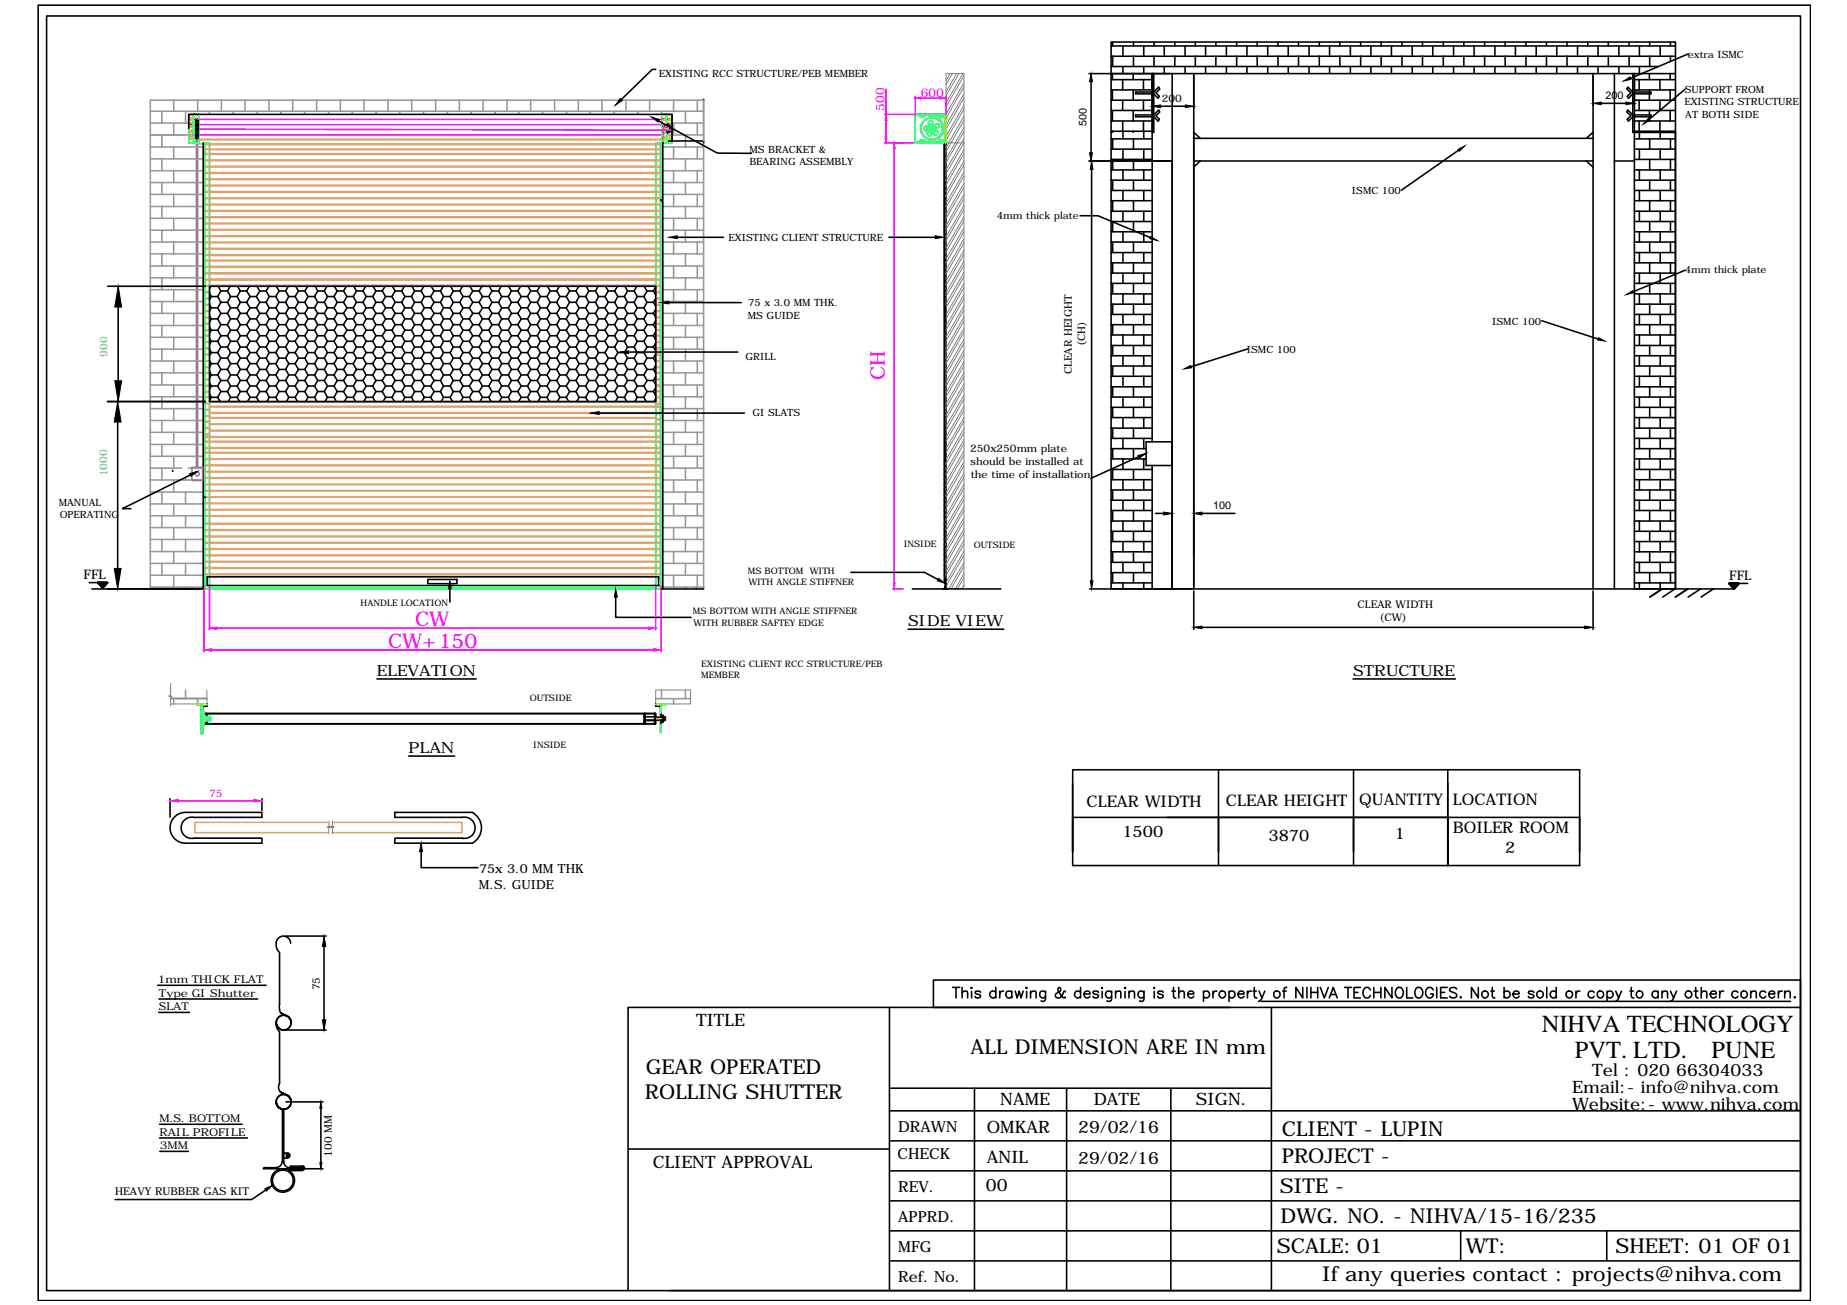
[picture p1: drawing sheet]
<svg xmlns="http://www.w3.org/2000/svg" width="297mm" height="210mm" viewBox="0 0 297 210" stroke-linecap="round" stroke-linejoin="round" font-family="sans-serif">
<defs><g id="words">
<g font-size="3.9">
<text x="247.9" y="166.1">NIHVA TECHNOLOGY</text>
<text x="253.3" y="170.2">PVT. LTD.</text>
<text x="275.2" y="170.2">PUNE</text>
</g>
<g font-size="3.3" fill="#f0f">
<text x="142.3" y="61.2" transform="rotate(-90 142.3 61.2)">CH</text>
<text x="66.8" y="100.7">CW</text>
<text x="62.4" y="104.3">CW+150</text>
</g>
<g font-size="3.3">
<text x="103.8" y="172.7">GEAR OPERATED</text>
<text x="156.1" y="169.5">ALL DIMENSION ARE IN mm</text>
<text x="103.7" y="176.8">ROLLING SHUTTER</text>
<text x="206.1" y="182.7">CLIENT - LUPIN</text>
<text x="205.8" y="191.9">SITE -</text>
<text x="206.1" y="187.1">PROJECT -</text>
<text x="206" y="196.7">DWG. NO. - NIHVA/15-16/235</text>
<text x="205.3" y="201.5">SCALE: 01</text>
<text x="235.7" y="201.5">WT:</text>
<text x="259.8" y="201.5">SHEET: 01 OF 01</text>
<text x="212.6" y="206">If any queries contact : projects@nihva.com</text>
</g>
<g font-size="2.8">
<text x="112" y="165">TITLE</text>
<text x="256.1" y="173">Tel : 020 66304033</text>
<text x="160.9" y="177.8">NAME</text>
<text x="175.9" y="177.7">DATE</text>
<text x="192.3" y="177.7">SIGN.</text>
<text x="252.8" y="178.5">Website:- www.nihva.com</text>
<text x="252.9" y="175.8">Email:- info@nihva.com</text>
<text x="158.7" y="182.2">OMKAR</text>
<text x="173.4" y="182.2">29/02/16</text>
<text x="105" y="187.9">CLIENT APPROVAL</text>
<text x="158.5" y="191.6">00</text>
<text x="158.7" y="187.1">ANIL</text>
<text x="173.4" y="187.3">29/02/16</text>
</g>
<g font-size="2.6">
<text x="174.8" y="129.9">CLEAR WIDTH</text>
<text x="197.1" y="129.6">CLEAR HEIGHT</text>
<text x="218.6" y="129.5">QUANTITY</text>
<text x="233.6" y="129.5">LOCATION</text>
<text x="180.5" y="134.6">1500</text>
<text x="204" y="135.2">3870</text>
<text x="224.3" y="135">1</text>
<text x="233.6" y="134.1">BOILER ROOM</text>
<text x="242.1" y="137.3">2</text>
</g>
<g font-size="2.5">
<text x="146" y="100.7">SIDE VIEW</text>
<text x="60.6" y="108.7">ELEVATION</text>
<text x="217.6" y="108.7">STRUCTURE</text>
<text x="65.7" y="121.1">PLAN</text>
<text x="144.4" y="182.1">DRAWN</text>
<text x="144.3" y="186.4">CHECK</text>
<text x="144.4" y="191.8">REV.</text>
<text x="144.4" y="196.6">APPRD.</text>
<text x="144.4" y="201.4">MFG</text>
<text x="144.4" y="206.2">Ref. No.</text>
</g>
<g font-size="2.1">
<text x="13.4" y="93.2">FFL</text>
<text x="278.1" y="93.3">FFL</text>
</g>
<g font-size="2">
<text x="77" y="143">M.S. GUIDE</text>
<text x="77" y="140.5">75x 3.0 MM THK</text>
</g>
<g font-size="1.9" fill="#f0f">
<text x="142.2" y="17.8" transform="rotate(-90 142.2 17.8)">500</text>
<text x="148.1" y="15.5">600</text>
</g>
<g font-size="1.7">
<text x="186.9" y="16.4">200</text>
<text x="258.2" y="15.9">200</text>
<text x="174.8" y="20.3" transform="rotate(-90 174.8 20.3)">500</text>
<text x="174.5" y="55.7" transform="rotate(-90 174.5 55.7)">(CH)</text>
<text x="172.4" y="60.2" transform="rotate(-90 172.4 60.2)">CLEAR HEIGHT</text>
<text x="156" y="72.6">250x250mm plate</text>
<text x="156.1" y="74.7">should be installed at</text>
<text x="156.1" y="76.9">the time of installation</text>
<text x="195.1" y="81.9">100</text>
<text x="218.3" y="97.8">CLEAR WIDTH</text>
<text x="221.9" y="99.9">(CW)</text>
<text x="25.4" y="158.1">1mm THICK FLAT</text>
<text x="25.6" y="160.3">Type GI Shutter</text>
<text x="51.4" y="159.3" transform="rotate(-90 51.4 159.3)">75</text>
<text x="25.5" y="162.5">SLAT</text>
<text x="25.7" y="180.5">M.S. BOTTOM</text>
<text x="25.7" y="182.7">RAIL PROFILE</text>
<text x="25.7" y="184.9">3MM</text>
<text x="53.4" y="186" transform="rotate(-90 53.4 186)">100 MM</text>
<text x="18.5" y="192.2">HEAVY RUBBER GAS KIT</text>
</g>
<g font-size="1.7" fill="#00bfff">
<text x="17.3" y="57.3" transform="rotate(-90 17.3 57.3)">900</text>
<text x="17.2" y="76.6" transform="rotate(-90 17.2 76.6)">1000</text>
</g>
<text font-size="1.7" fill="#f0f" x="33.7" y="128.1">75</text>
<g font-size="1.6">
<text x="271.4" y="9.3">extra ISMC</text>
<text x="106" y="12.4">EXISTING RCC STRUCTURE/PEB MEMBER</text>
<text x="270.9" y="17">EXISTING STRUCTURE</text>
<text x="270.9" y="15">SUPPORT FROM</text>
<text x="271" y="19">AT BOTH SIDE</text>
<text x="120.5" y="24.6">MS BRACKET &amp;</text>
<text x="120.5" y="26.6">BEARING ASSEMBLY</text>
<text x="160.3" y="35.2">4mm thick plate</text>
<text x="217.4" y="31.2">ISMC 100</text>
<text x="117.2" y="38.7">EXISTING CLIENT STRUCTURE</text>
<text x="270.9" y="43.9">4mm thick plate</text>
<text x="120.3" y="51.3">MS GUIDE</text>
<text x="120.3" y="49.2">75 x 3.0 MM THK.</text>
<text x="240" y="52.2">ISMC 100</text>
<text x="119.9" y="57.9">GRILL</text>
<text x="200.5" y="56.7">ISMC 100</text>
<text x="121" y="66.9">GI SLATS</text>
<text x="9.4" y="81.4">MANUAL</text>
<text x="9.6" y="83.3">OPERATING</text>
</g>
<g font-size="1.4">
<text x="145.3" y="88">INSIDE</text>
<text x="156.6" y="88.1">OUTSIDE</text>
<text x="120.3" y="92.3">MS BOTTOM WITH</text>
<text x="120.4" y="94.1">WITH ANGLE STIFFNER</text>
<text x="58" y="97.4">HANDLE LOCATION</text>
<text x="111.4" y="98.8">MS BOTTOM WITH ANGLE STIFFNER</text>
<text x="111.5" y="100.7">WITH RUBBER SAFTEY EDGE</text>
<text x="112.8" y="107.3">EXISTING CLIENT RCC STRUCTURE/PEB</text>
<text x="85.2" y="112.7">OUTSIDE</text>
<text x="112.8" y="109.1">MEMBER</text>
<text x="85.8" y="120.3">INSIDE</text>
</g>
</g></defs>
<!-- layer: 0 -->
<g fill="none" stroke="#000" stroke-width=".25">
<path d="M6.1 .8h285.1v208.4h-285.1zM7.5 2.6h282.1v205h-282.1zM31.5 19.7h.3M31.5 19.3l.1 .1 .2-.1M31.5 19.4v2.6l.1-.1 .2 .1M31.8 19.4v2.6M105.5 11.2h-.6l-5 4.8M105.9 19.5l9.5 5.1 5.5 .1M113.2 16.1h.1M175.1 11.8h13.1M175.5 13.2v11.4M178.7 11.8v-5h90.8v5"/>
<path d="M178.7 7.4h90.8M178.7 9h90.8M178.7 10.7h88M178.7 12.8h6.6M178.7 14.5h6.6M178.7 16.1h6.6M178.7 17.8h6.6M178.7 19.5h6.6M178.9 11.8v1M178.9 14.5v1.6M178.9 17.8v1.7M178.9 6.8v.6"/>
<path d="M178.9 9v1.7M180.6 12.8v1.7M180.6 16.1v1.7M180.6 19.5v1.6M180.6 7.4v1.6M180.6 10.7v1.1M182.2 11.8v1M182.2 14.5v1.6M182.2 17.8v1.7M182.3 6.8v.6M182.3 9v1.7M182.6 14.8h2.9l.9-.8 .1 .3-.6 .6 .5 .6-.1 .3-.8-.7h-2.9z"/>
<path d="M182.6 18.5h2.9l.9-.8 .1 .3-.6 .6 .5 .6-.1 .3-.8-.7h-2.9zM183.9 12.8v1.7M183.9 16.1v1.7M183.9 19.5v1.6M183.9 7.4v1.6M183.9 10.7v1.1M185.3 11.8v9.5v-9.5h3.2M185.6 6.8v.6M185.6 9v1.7M186.6 17.1h4M187.2 7.4v1.6M187.2 10.7v1.1"/>
<path d="M188.5 11.8v82.9M188.5 11.8h71.1M188.9 6.8v.6M188.9 9v1.7M190.6 7.4v1.6M190.6 10.7v1.1M192 11.8v82.9M192.2 6.8v.6M192.2 9v1.7M193.9 7.4v1.6M193.9 10.7v1.1M195.5 6.8v.6"/>
<path d="M195.5 9v1.7M197.2 7.4v1.6M197.2 10.7v1.1M198.9 6.8v.6M198.9 9v1.7M200.5 7.4v1.6M200.5 10.7v1.1M202.2 6.8v.6M202.2 9v1.7M203.9 7.4v1.6M203.9 10.7v1.1M205.5 6.8v.6"/>
<path d="M205.5 9v1.7M207.2 7.4v1.6M207.2 10.7v1.1M208.8 6.8v.6M208.8 9v1.7M210.5 7.4v1.6M210.5 10.7v1.1M212.2 6.8v.6M212.2 9v1.7M213.8 7.4v1.6M213.8 10.7v1.1M215.5 6.8v.6"/>
<path d="M215.5 9v1.7M217.2 7.4v1.6M217.2 10.7v1.1M218.8 6.8v.6M218.8 9v1.7M220.5 7.4v1.6M220.5 10.7v1.1M222.1 6.8v.6M222.1 9v1.7M223.8 7.4v1.6M223.8 10.7v1.1M225.5 6.8v.6"/>
<path d="M225.5 9v1.7M227.1 7.4v1.6M227.1 10.7v1.1M228.8 6.8v.6M228.8 9v1.7M230.4 7.4v1.6M230.4 10.7v1.1M232.1 6.8v.6M232.1 9v1.7M233.8 7.4v1.6M233.8 10.7v1.1M235.4 6.8v.6"/>
<path d="M235.4 9v1.7M237.1 7.4v1.6M237.1 10.7v1.1M238.8 6.8v.6M238.8 9v1.7M240.4 7.4v1.6M240.4 10.7v1.1M242.1 6.8v.6M242.1 9v1.7M243.7 7.4v1.6M243.7 10.7v1.1M245.4 6.8v.6"/>
<path d="M245.4 9v1.7M247.1 7.4v1.6M247.1 10.7v1.1M248.7 6.8v.6M248.7 9v1.7M250.4 7.4v1.6M250.4 10.7v1.1M252 6.8v.6M252 9v1.7M253.7 7.4v1.6M253.7 10.7v1.1M255.4 6.8v.6"/>
<path d="M255.4 9v1.7M256.2 11.8v82.9M257 7.4v1.6M257 10.7v1.1M257.5 16.6h4M258.7 6.8v.6M258.7 9v1.7M259.6 11.8h3.2v9.5M259.6 11.8v82.9M260.4 7.4v1.6M260.4 10.7v1.1M261.8 14l.8 .8h2.9v.3h-2.9l-.7 .7-.2-.3 .6-.6-.7-.6z"/>
<path d="M261.8 17.7l.8 .8h2.9v.3h-2.9l-.7 .7-.2-.3 .6-.6-.7-.6zM262 6.8v.6M262 9v1.7M262.6 11.8h6.9v9.5h-6.9zM262.8 12.2v4.8M262.8 12.8h6.7M262.8 14.5h6.7M262.8 16.1h6.7M262.8 17.8h6.7M262.8 19.5h6.7M263.6 12.8v1.7M263.6 16.1v1.7"/>
<path d="M263.6 19.5v1.6M263.7 7.4v1.6M263.7 10.7v1.1M265.3 11.8v1M265.3 14.5v.3M265.3 15.1v1M265.3 17.8v.7M265.3 18.8v.7M265.3 6.8v.6M265.3 9v1.7M267 12.8v1.7M267 16.1v1.7"/>
<path d="M267 19.5v1.6M267 7.4v1.6M268.6 11.8v1M268.6 14.5v1.6M268.6 17.8v1.7M268.6 6.8v.6M268.6 9v.9M271 14.3l-5.8 4.9M271.5 8.7l-9.3 3.9M30.4 20.6v-2.2h77.7v4.3M31.5 20h.3M31.5 20.7h.3"/>
<path d="M31.5 20.3h.3M31.8 22.3h-.3M31.8 21.3h-.3M31.8 21h-.3M31.8 21.6h-.3M32.7 23v71.7h-8.5M106.3 32.3h.1M106.6 23v71.7M107.3 20h.1v1.4h-.1zM107.3 20.1h.1M107.3 20.3h.1M107.3 21.1h.1"/>
<path d="M107.3 21.3h.1M107.3 20.4h.5M107.3 20.9h.5M107.4 20.4h.4v.6h-.4M107.4 20.2h.3v1h-.3M107.5 22.7h5.7M107.7 20.7h.1M108.9 38.2h7.5M113.2 23h.1M143 38.2h7.4M173.7 34.7h2.9l8.4 3.5M175.1 25.9h13.1"/>
<path d="M175.6 27.2v66.2M178.7 21.1h6.6M178.7 22.3h6.6M178.7 24h6.6M178.7 25.6h6.6M178.7 27.3h6.6M178.7 29h6.6M178.7 30.6h6.6M178.7 32.3h6.6M178.7 34h6.6M178.7 35.6h6.6M178.7 37.3h6.6"/>
<path d="M178.7 38.9h6.6M178.9 21.1v.2M178.9 22.3v1.7M178.9 25.6v1.7M178.9 29v1.6M178.9 32.3v1.7M178.9 35.6v1.7M178.9 38.9v1.7M180.6 21.3v1M180.6 24v1.6M180.6 27.3v1.7M180.6 30.6v1.7"/>
<path d="M180.6 34v1.6M180.6 37.3v1.6M182.2 21.1v.2M182.3 22.3v1.7M182.3 25.6v1.7M182.3 29v1.6M182.3 32.3v1.7M182.3 35.6v1.7M182.3 38.9v1.7M183.9 21.3v1M183.9 24v1.6M183.9 27.3v1.7"/>
<path d="M183.9 30.6v1.7M183.9 34v1.6M183.9 37.3v1.6M185.3 25.9v-4.6h.2v-9.5h-6.8v82.9M192 25.9h64.2M192 22.3h64.2M192 21.3l1 1M193 25.9l-1 1M234.6 24.2l-9.2 6.4M255.1 25.9l1.1 1M256.2 21.3l-1.1 1M259.6 25.9h3.2"/>
<path d="M262.8 21.3h6.7v73.4M262.8 21.3h6.7v73.4h-6.7zM262.8 21.1h6.7M262.8 22.3h6.7M262.8 24h6.7M262.8 25.6h6.7M262.8 27.3h6.7M262.8 29h6.7M262.8 30.6h6.7M262.8 32.3h6.7M262.8 34h6.7M262.8 35.6h6.7"/>
<path d="M262.8 37.3h6.7M262.8 38.9h6.7M263.7 21.3v1M263.7 24v1.6M263.7 27.3v1.7M263.7 30.6v1.7M263.7 34v1.6M263.7 37.3v1.6M265.3 21.1v.2M265.3 22.3v1.7M265.3 25.6v1.7M265.3 29v1.6"/>
<path d="M265.3 32.3v1.7M265.3 35.6v1.7M265.3 38.9v1.7M267 21.3v1M267 24v1.6M267 27.3v1.7M267 30.6v1.7M267 34v1.6M267 37.3v1.6M268.6 21.1v.2M268.6 22.3v1.7M268.6 25.6v1.7"/>
<path d="M268.6 29v1.6M268.6 32.3v1.7M268.6 35.6v1.7M268.6 38.9v1.7M17.3 46h15.7M19 49.4v11.8M33.7 46h71.8v18.6h-71.8zM33.7 59.8l.3 .5M33.7 58l.3 .5M33.7 56.2l.3 .5M33.7 54.4l.3 .5M33.7 52.6l.3 .5"/>
<path d="M33.7 50.8l.3 .5M33.7 49l.3 .5M33.7 47.2l.3 .5M33.9 46l-.2 .4M34 47.7h1M34 49.5h1M34 51.3h1M34 53.1h1M34 54.9h1M34 56.7h1M34 58.5h1M34 47.7l-.3 .5"/>
<path d="M34 49.5l-.3 .5M34 51.3l-.3 .5M34 53.1l-.3 .5M34 54.9l-.3 .5M34 56.7l-.3 .5M34 58.5l-.3 .5M35 58.5l.5 .9M35 56.7l.5 .9M35 54.9l.5 .9M35 53.1l.5 .9M35 51.3l.5 .9M35 49.5l.5 .9"/>
<path d="M35 47.7l.5 .9M35.1 46l.4 .8M35.5 46.8h1.1M35.5 48.6h1.1M35.5 50.4h1.1M35.5 52.2h1.1M35.5 54h1.1M35.5 55.8h1.1M35.5 57.6h1.1M35.5 59.4h1.1M35.5 46.8l-.5 .9M35.5 48.6l-.5 .9"/>
<path d="M35.5 50.4l-.5 .9M35.5 52.2l-.5 .9M35.5 54l-.5 .9M35.5 55.8l-.5 .9M35.5 57.6l-.5 .9M35.5 59.4l-.5 .9M36.6 59.4l.5 .9M36.6 57.6l.5 .9M36.6 55.8l.5 .9M36.6 54l.5 .9M36.6 52.2l.5 .9M36.6 50.4l.5 .9"/>
<path d="M36.6 48.6l.5 .9M36.6 46.8l.5 .9M37 46l-.4 .8M37.1 47.7h1M37.1 49.5h1M37.1 51.3h1M37.1 53.1h1M37.1 54.9h1M37.1 56.7h1M37.1 58.5h1M37.1 47.7l-.5 .9M37.1 49.5l-.5 .9"/>
<path d="M37.1 51.3l-.5 .9M37.1 53.1l-.5 .9M37.1 54.9l-.5 .9M37.1 56.7l-.5 .9M37.1 58.5l-.5 .9M38.1 58.5l.6 .9M38.1 56.7l.6 .9M38.1 54.9l.6 .9M38.1 53.1l.6 .9M38.1 51.3l.6 .9M38.1 49.5l.6 .9M38.1 47.7l.6 .9"/>
<path d="M38.2 46l.5 .8M38.7 46.8h1M38.7 48.6h1M38.7 50.4h1M38.7 52.2h1M38.7 54h1M38.7 55.8h1M38.7 57.6h1M38.7 59.4h1M38.7 46.8l-.6 .9M38.7 48.6l-.6 .9M38.7 50.4l-.6 .9"/>
<path d="M38.7 52.2l-.6 .9M38.7 54l-.6 .9M38.7 55.8l-.6 .9M38.7 57.6l-.6 .9M38.7 59.4l-.6 .9M39.7 59.4l.5 .9M39.7 57.6l.5 .9M39.7 55.8l.5 .9M39.7 54l.5 .9M39.7 52.2l.5 .9M39.7 50.4l.5 .9M39.7 48.6l.5 .9"/>
<path d="M39.7 46.8l.5 .9M40.1 46l-.4 .8M40.2 47.7h1M40.2 49.5h1M40.2 51.3h1M40.2 53.1h1M40.2 54.9h1M40.2 56.7h1M40.2 58.5h1M40.2 47.7l-.5 .9M40.2 49.5l-.5 .9M40.2 51.3l-.5 .9"/>
<path d="M40.2 53.1l-.5 .9M40.2 54.9l-.5 .9M40.2 56.7l-.5 .9M40.2 58.5l-.5 .9M41.2 58.5l.6 .9M41.2 56.7l.6 .9M41.2 54.9l.6 .9M41.2 53.1l.6 .9M41.2 51.3l.6 .9M41.2 49.5l.6 .9M41.2 47.7l.6 .9M41.3 46l.5 .8"/>
<path d="M41.8 46.8h1M41.8 48.6h1M41.8 50.4h1M41.8 52.2h1M41.8 54h1M41.8 55.8h1M41.8 57.6h1M41.8 59.4h1M41.8 46.8l-.6 .9M41.8 48.6l-.6 .9M41.8 50.4l-.6 .9M41.8 52.2l-.6 .9"/>
<path d="M41.8 54l-.6 .9M41.8 55.8l-.6 .9M41.8 57.6l-.6 .9M41.8 59.4l-.6 .9M42.8 59.4l.5 .9M42.8 57.6l.5 .9M42.8 55.8l.5 .9M42.8 54l.5 .9M42.8 52.2l.5 .9M42.8 50.4l.5 .9M42.8 48.6l.5 .9M42.8 46.8l.5 .9"/>
<path d="M43.3 46l-.5 .8M43.3 47.7h1.1M43.3 49.5h1.1M43.3 51.3h1.1M43.3 53.1h1.1M43.3 54.9h1.1M43.3 56.7h1.1M43.3 58.5h1.1M43.3 47.7l-.5 .9M43.3 49.5l-.5 .9M43.3 51.3l-.5 .9M43.3 53.1l-.5 .9"/>
<path d="M43.3 54.9l-.5 .9M43.3 56.7l-.5 .9M43.3 58.5l-.5 .9M44.4 58.5l.5 .9M44.4 56.7l.5 .9M44.4 54.9l.5 .9M44.4 53.1l.5 .9M44.4 51.3l.5 .9M44.4 49.5l.5 .9M44.4 47.7l.5 .9M44.5 46l.4 .8M44.9 46.8h1"/>
<path d="M44.9 48.6h1M44.9 50.4h1M44.9 52.2h1M44.9 54h1M44.9 55.8h1M44.9 57.6h1M44.9 59.4h1M44.9 46.8l-.5 .9M44.9 48.6l-.5 .9M44.9 50.4l-.5 .9M44.9 52.2l-.5 .9M44.9 54l-.5 .9"/>
<path d="M44.9 55.8l-.5 .9M44.9 57.6l-.5 .9M44.9 59.4l-.5 .9M45.9 59.4l.5 .9M45.9 57.6l.5 .9M45.9 55.8l.5 .9M45.9 54l.5 .9M45.9 52.2l.5 .9M45.9 50.4l.5 .9M45.9 48.6l.5 .9M45.9 46.8l.5 .9M46.4 46l-.5 .8"/>
<path d="M46.4 47.7h1.1M46.4 49.5h1.1M46.4 51.3h1.1M46.4 53.1h1.1M46.4 54.9h1.1M46.4 56.7h1.1M46.4 58.5h1.1M46.4 47.7l-.5 .9M46.4 49.5l-.5 .9M46.4 51.3l-.5 .9M46.4 53.1l-.5 .9M46.4 54.9l-.5 .9"/>
<path d="M46.4 56.7l-.5 .9M46.4 58.5l-.5 .9M47.5 58.5l.5 .9M47.5 56.7l.5 .9M47.5 54.9l.5 .9M47.5 53.1l.5 .9M47.5 51.3l.5 .9M47.5 49.5l.5 .9M47.5 47.7l.5 .9M47.5 46l.5 .8M48 46.8h1M48 48.6h1"/>
<path d="M48 50.4h1M48 52.2h1M48 54h1M48 55.8h1M48 57.6h1M48 59.4h1M48 46.8l-.5 .9M48 48.6l-.5 .9M48 50.4l-.5 .9M48 52.2l-.5 .9M48 54l-.5 .9M48 55.8l-.5 .9"/>
<path d="M48 57.6l-.5 .9M48 59.4l-.5 .9M49 59.4l.5 .9M49 57.6l.5 .9M49 55.8l.5 .9M49 54l.5 .9M49 52.2l.5 .9M49 50.4l.5 .9M49 48.6l.5 .9M49 46.8l.5 .9M49.5 46l-.5 .8M49.5 47.7h1.1"/>
<path d="M49.5 49.5h1.1M49.5 51.3h1.1M49.5 53.1h1.1M49.5 54.9h1.1M49.5 56.7h1.1M49.5 58.5h1.1M49.5 47.7l-.5 .9M49.5 49.5l-.5 .9M49.5 51.3l-.5 .9M49.5 53.1l-.5 .9M49.5 54.9l-.5 .9M49.5 56.7l-.5 .9"/>
<path d="M49.5 58.5l-.5 .9M50.6 58.5l.5 .9M50.6 56.7l.5 .9M50.6 54.9l.5 .9M50.6 53.1l.5 .9M50.6 51.3l.5 .9M50.6 49.5l.5 .9M50.6 47.7l.5 .9M50.7 46l.4 .8M51.1 46.8h1.1M51.1 48.6h1.1M51.1 50.4h1.1"/>
<path d="M51.1 52.2h1.1M51.1 54h1.1M51.1 55.8h1.1M51.1 57.6h1.1M51.1 59.4h1.1M51.1 46.8l-.5 .9M51.1 48.6l-.5 .9M51.1 50.4l-.5 .9M51.1 52.2l-.5 .9M51.1 54l-.5 .9M51.1 55.8l-.5 .9M51.1 57.6l-.5 .9"/>
<path d="M51.1 59.4l-.5 .9M52.2 59.4l.5 .9M52.2 57.6l.5 .9M52.2 55.8l.5 .9M52.2 54l.5 .9M52.2 52.2l.5 .9M52.2 50.4l.5 .9M52.2 48.6l.5 .9M52.2 46.8l.5 .9M52.6 46l-.4 .8M52.7 47.7h1M52.7 49.5h1"/>
<path d="M52.7 51.3h1M52.7 53.1h1M52.7 54.9h1M52.7 56.7h1M52.7 58.5h1M52.7 47.7l-.5 .9M52.7 49.5l-.5 .9M52.7 51.3l-.5 .9M52.7 53.1l-.5 .9M52.7 54.9l-.5 .9M52.7 56.7l-.5 .9M52.7 58.5l-.5 .9"/>
<path d="M53.7 58.5l.5 .9M53.7 56.7l.5 .9M53.7 54.9l.5 .9M53.7 53.1l.5 .9M53.7 51.3l.5 .9M53.7 49.5l.5 .9M53.7 47.7l.5 .9M53.8 46l.4 .8M54.2 46.8h1M54.2 48.6h1M54.2 50.4h1M54.2 52.2h1"/>
<path d="M54.2 54h1M54.2 55.8h1M54.2 57.6h1M54.2 59.4h1M54.2 46.8l-.5 .9M54.2 48.6l-.5 .9M54.2 50.4l-.5 .9M54.2 52.2l-.5 .9M54.2 54l-.5 .9M54.2 55.8l-.5 .9M54.2 57.6l-.5 .9M54.2 59.4l-.5 .9"/>
<path d="M55.2 59.4l.6 .9M55.2 57.6l.6 .9M55.2 55.8l.6 .9M55.2 54l.6 .9M55.2 52.2l.6 .9M55.2 50.4l.6 .9M55.2 48.6l.6 .9M55.2 46.8l.6 .9M55.7 46l-.5 .8M55.8 47.7h1M55.8 49.5h1M55.8 51.3h1"/>
<path d="M55.8 53.1h1M55.8 54.9h1M55.8 56.7h1M55.8 58.5h1M55.8 47.7l-.6 .9M55.8 49.5l-.6 .9M55.8 51.3l-.6 .9M55.8 53.1l-.6 .9M55.8 54.9l-.6 .9M55.8 56.7l-.6 .9M55.8 58.5l-.6 .9M56.8 58.5l.5 .9"/>
<path d="M56.8 56.7l.5 .9M56.8 54.9l.5 .9M56.8 53.1l.5 .9M56.8 51.3l.5 .9M56.8 49.5l.5 .9M56.8 47.7l.5 .9M56.9 46l.4 .8M57.3 46.8h1.1M57.3 48.6h1.1M57.3 50.4h1.1M57.3 52.2h1.1M57.3 54h1.1"/>
<path d="M57.3 55.8h1.1M57.3 57.6h1.1M57.3 59.4h1.1M57.3 46.8l-.5 .9M57.3 48.6l-.5 .9M57.3 50.4l-.5 .9M57.3 52.2l-.5 .9M57.3 54l-.5 .9M57.3 55.8l-.5 .9M57.3 57.6l-.5 .9M57.3 59.4l-.5 .9M58.4 59.4l.5 .9"/>
<path d="M58.4 57.6l.5 .9M58.4 55.8l.5 .9M58.4 54l.5 .9M58.4 52.2l.5 .9M58.4 50.4l.5 .9M58.4 48.6l.5 .9M58.4 46.8l.5 .9M58.8 46l-.4 .8M58.9 47.7h1M58.9 49.5h1M58.9 51.3h1M58.9 53.1h1"/>
<path d="M58.9 54.9h1M58.9 56.7h1M58.9 58.5h1M58.9 47.7l-.5 .9M58.9 49.5l-.5 .9M58.9 51.3l-.5 .9M58.9 53.1l-.5 .9M58.9 54.9l-.5 .9M58.9 56.7l-.5 .9M58.9 58.5l-.5 .9M59.9 58.5l.6 .9M59.9 56.7l.6 .9"/>
<path d="M59.9 54.9l.6 .9M59.9 53.1l.6 .9M59.9 51.3l.6 .9M59.9 49.5l.6 .9M59.9 47.7l.6 .9M60 46l.5 .8M60.5 46.8h1M60.5 48.6h1M60.5 50.4h1M60.5 52.2h1M60.5 54h1M60.5 55.8h1"/>
<path d="M60.5 57.6h1M60.5 59.4h1M60.5 46.8l-.6 .9M60.5 48.6l-.6 .9M60.5 50.4l-.6 .9M60.5 52.2l-.6 .9M60.5 54l-.6 .9M60.5 55.8l-.6 .9M60.5 57.6l-.6 .9M60.5 59.4l-.6 .9M61.5 59.4l.5 .9M61.5 57.6l.5 .9"/>
<path d="M61.5 55.8l.5 .9M61.5 54l.5 .9M61.5 52.2l.5 .9M61.5 50.4l.5 .9M61.5 48.6l.5 .9M61.5 46.8l.5 .9M61.9 46l-.4 .8M62 47.7h1M62 49.5h1M62 51.3h1M62 53.1h1M62 54.9h1"/>
<path d="M62 56.7h1M62 58.5h1M62 47.7l-.5 .9M62 49.5l-.5 .9M62 51.3l-.5 .9M62 53.1l-.5 .9M62 54.9l-.5 .9M62 56.7l-.5 .9M62 58.5l-.5 .9M63 58.5l.5 .9M63 56.7l.5 .9M63 54.9l.5 .9"/>
<path d="M63 53.1l.5 .9M63 51.3l.5 .9M63 49.5l.5 .9M63 47.7l.5 .9M63.1 46l.4 .8M63.5 46.8h1.1M63.5 48.6h1.1M63.5 50.4h1.1M63.5 52.2h1.1M63.5 54h1.1M63.5 55.8h1.1M63.5 57.6h1.1"/>
<path d="M63.5 59.4h1.1M63.5 46.8l-.5 .9M63.5 48.6l-.5 .9M63.5 50.4l-.5 .9M63.5 52.2l-.5 .9M63.5 54l-.5 .9M63.5 55.8l-.5 .9M63.5 57.6l-.5 .9M63.5 59.4l-.5 .9M64.6 59.4l.5 .9M64.6 57.6l.5 .9M64.6 55.8l.5 .9"/>
<path d="M64.6 54l.5 .9M64.6 52.2l.5 .9M64.6 50.4l.5 .9M64.6 48.6l.5 .9M64.6 46.8l.5 .9M65 46l-.4 .8M65.1 47.7h1.1M65.1 49.5h1.1M65.1 51.3h1.1M65.1 53.1h1.1M65.1 54.9h1.1M65.1 56.7h1.1"/>
<path d="M65.1 58.5h1.1M65.1 47.7l-.5 .9M65.1 49.5l-.5 .9M65.1 51.3l-.5 .9M65.1 53.1l-.5 .9M65.1 54.9l-.5 .9M65.1 56.7l-.5 .9M65.1 58.5l-.5 .9M66.2 58.5l.5 .9M66.2 56.7l.5 .9M66.2 54.9l.5 .9M66.2 53.1l.5 .9"/>
<path d="M66.2 51.3l.5 .9M66.2 49.5l.5 .9M66.2 47.7l.5 .9M66.3 46l.4 .8M66.7 46.8h1M66.7 48.6h1M66.7 50.4h1M66.7 52.2h1M66.7 54h1M66.7 55.8h1M66.7 57.6h1M66.7 59.4h1"/>
<path d="M66.7 46.8l-.5 .9M66.7 48.6l-.5 .9M66.7 50.4l-.5 .9M66.7 52.2l-.5 .9M66.7 54l-.5 .9M66.7 55.8l-.5 .9M66.7 57.6l-.5 .9M66.7 59.4l-.5 .9M67.7 59.4l.5 .9M67.7 57.6l.5 .9M67.7 55.8l.5 .9M67.7 54l.5 .9"/>
<path d="M67.7 52.2l.5 .9M67.7 50.4l.5 .9M67.7 48.6l.5 .9M67.7 46.8l.5 .9M68.2 46l-.5 .8M68.2 47.7h1.1M68.2 49.5h1.1M68.2 51.3h1.1M68.2 53.1h1.1M68.2 54.9h1.1M68.2 56.7h1.1M68.2 58.5h1.1"/>
<path d="M68.2 47.7l-.5 .9M68.2 49.5l-.5 .9M68.2 51.3l-.5 .9M68.2 53.1l-.5 .9M68.2 54.9l-.5 .9M68.2 56.7l-.5 .9M68.2 58.5l-.5 .9M69.3 58.5l.5 .9M69.3 56.7l.5 .9M69.3 54.9l.5 .9M69.3 53.1l.5 .9M69.3 51.3l.5 .9"/>
<path d="M69.3 49.5l.5 .9M69.3 47.7l.5 .9M69.3 46l.5 .8M69.8 46.8h1M69.8 48.6h1M69.8 50.4h1M69.8 52.2h1M69.8 54h1M69.8 55.8h1M69.8 57.6h1M69.8 59.4h1M69.8 46.8l-.5 .9"/>
<path d="M69.8 48.6l-.5 .9M69.8 50.4l-.5 .9M69.8 52.2l-.5 .9M69.8 54l-.5 .9M69.8 55.8l-.5 .9M69.8 57.6l-.5 .9M69.8 59.4l-.5 .9M70.8 59.4l.5 .9M70.8 57.6l.5 .9M70.8 55.8l.5 .9M70.8 54l.5 .9M70.8 52.2l.5 .9"/>
<path d="M70.8 50.4l.5 .9M70.8 48.6l.5 .9M70.8 46.8l.5 .9M71.3 46l-.5 .8M71.3 47.7h1.1M71.3 49.5h1.1M71.3 51.3h1.1M71.3 53.1h1.1M71.3 54.9h1.1M71.3 56.7h1.1M71.3 58.5h1.1M71.3 47.7l-.5 .9"/>
<path d="M71.3 49.5l-.5 .9M71.3 51.3l-.5 .9M71.3 53.1l-.5 .9M71.3 54.9l-.5 .9M71.3 56.7l-.5 .9M71.3 58.5l-.5 .9M72.4 58.5l.5 .9M72.4 56.7l.5 .9M72.4 54.9l.5 .9M72.4 53.1l.5 .9M72.4 51.3l.5 .9M72.4 49.5l.5 .9"/>
<path d="M72.4 47.7l.5 .9M72.5 46l.4 .8M72.9 46.8h1.1M72.9 48.6h1.1M72.9 50.4h1.1M72.9 52.2h1.1M72.9 54h1.1M72.9 55.8h1.1M72.9 57.6h1.1M72.9 59.4h1.1M72.9 46.8l-.5 .9M72.9 48.6l-.5 .9"/>
<path d="M72.9 50.4l-.5 .9M72.9 52.2l-.5 .9M72.9 54l-.5 .9M72.9 55.8l-.5 .9M72.9 57.6l-.5 .9M72.9 59.4l-.5 .9M74 59.4l.5 .9M74 57.6l.5 .9M74 55.8l.5 .9M74 54l.5 .9M74 52.2l.5 .9M74 50.4l.5 .9"/>
<path d="M74 48.6l.5 .9M74 46.8l.5 .9M74.4 46l-.4 .8M74.5 47.7h1M74.5 49.5h1M74.5 51.3h1M74.5 53.1h1M74.5 54.9h1M74.5 56.7h1M74.5 58.5h1M74.5 47.7l-.5 .9M74.5 49.5l-.5 .9"/>
<path d="M74.5 51.3l-.5 .9M74.5 53.1l-.5 .9M74.5 54.9l-.5 .9M74.5 56.7l-.5 .9M74.5 58.5l-.5 .9M75.5 58.5l.5 .9M75.5 56.7l.5 .9M75.5 54.9l.5 .9M75.5 53.1l.5 .9M75.5 51.3l.5 .9M75.5 49.5l.5 .9M75.5 47.7l.5 .9"/>
<path d="M75.6 46l.4 .8M76 46.8h1M76 48.6h1M76 50.4h1M76 52.2h1M76 54h1M76 55.8h1M76 57.6h1M76 59.4h1M76 46.8l-.5 .9M76 48.6l-.5 .9M76 50.4l-.5 .9"/>
<path d="M76 52.2l-.5 .9M76 54l-.5 .9M76 55.8l-.5 .9M76 57.6l-.5 .9M76 59.4l-.5 .9M77 59.4l.6 .9M77 57.6l.6 .9M77 55.8l.6 .9M77 54l.6 .9M77 52.2l.6 .9M77 50.4l.6 .9M77 48.6l.6 .9"/>
<path d="M77 46.8l.6 .9M77.5 46l-.5 .8M77.6 47.7h1M77.6 49.5h1M77.6 51.3h1M77.6 53.1h1M77.6 54.9h1M77.6 56.7h1M77.6 58.5h1M77.6 47.7l-.6 .9M77.6 49.5l-.6 .9M77.6 51.3l-.6 .9"/>
<path d="M77.6 53.1l-.6 .9M77.6 54.9l-.6 .9M77.6 56.7l-.6 .9M77.6 58.5l-.6 .9M78.6 58.5l.5 .9M78.6 56.7l.5 .9M78.6 54.9l.5 .9M78.6 53.1l.5 .9M78.6 51.3l.5 .9M78.6 49.5l.5 .9M78.6 47.7l.5 .9M78.7 46l.4 .8"/>
<path d="M79.1 46.8h1.1M79.1 48.6h1.1M79.1 50.4h1.1M79.1 52.2h1.1M79.1 54h1.1M79.1 55.8h1.1M79.1 57.6h1.1M79.1 59.4h1.1M79.1 46.8l-.5 .9M79.1 48.6l-.5 .9M79.1 50.4l-.5 .9M79.1 52.2l-.5 .9"/>
<path d="M79.1 54l-.5 .9M79.1 55.8l-.5 .9M79.1 57.6l-.5 .9M79.1 59.4l-.5 .9M80.2 59.4l.5 .9M80.2 57.6l.5 .9M80.2 55.8l.5 .9M80.2 54l.5 .9M80.2 52.2l.5 .9M80.2 50.4l.5 .9M80.2 48.6l.5 .9M80.2 46.8l.5 .9"/>
<path d="M80.6 46l-.4 .8M80.7 47.7h1M80.7 49.5h1M80.7 51.3h1M80.7 53.1h1M80.7 54.9h1M80.7 56.7h1M80.7 58.5h1M80.7 47.7l-.5 .9M80.7 49.5l-.5 .9M80.7 51.3l-.5 .9M80.7 53.1l-.5 .9"/>
<path d="M80.7 54.9l-.5 .9M80.7 56.7l-.5 .9M80.7 58.5l-.5 .9M81.7 58.5l.6 .9M81.7 56.7l.6 .9M81.7 54.9l.6 .9M81.7 53.1l.6 .9M81.7 51.3l.6 .9M81.7 49.5l.6 .9M81.7 47.7l.6 .9M81.8 46l.5 .8M82.3 46.8h1"/>
<path d="M82.3 48.6h1M82.3 50.4h1M82.3 52.2h1M82.3 54h1M82.3 55.8h1M82.3 57.6h1M82.3 59.4h1M82.3 46.8l-.6 .9M82.3 48.6l-.6 .9M82.3 50.4l-.6 .9M82.3 52.2l-.6 .9M82.3 54l-.6 .9"/>
<path d="M82.3 55.8l-.6 .9M82.3 57.6l-.6 .9M82.3 59.4l-.6 .9M83.3 59.4l.5 .9M83.3 57.6l.5 .9M83.3 55.8l.5 .9M83.3 54l.5 .9M83.3 52.2l.5 .9M83.3 50.4l.5 .9M83.3 48.6l.5 .9M83.3 46.8l.5 .9M83.7 46l-.4 .8"/>
<path d="M83.8 47.7h1M83.8 49.5h1M83.8 51.3h1M83.8 53.1h1M83.8 54.9h1M83.8 56.7h1M83.8 58.5h1M83.8 47.7l-.5 .9M83.8 49.5l-.5 .9M83.8 51.3l-.5 .9M83.8 53.1l-.5 .9M83.8 54.9l-.5 .9"/>
<path d="M83.8 56.7l-.5 .9M83.8 58.5l-.5 .9M84.8 58.5l.5 .9M84.8 56.7l.5 .9M84.8 54.9l.5 .9M84.8 53.1l.5 .9M84.8 51.3l.5 .9M84.8 49.5l.5 .9M84.8 47.7l.5 .9M84.9 46l.4 .8M85.3 46.8h1.1M85.3 48.6h1.1"/>
<path d="M85.3 50.4h1.1M85.3 52.2h1.1M85.3 54h1.1M85.3 55.8h1.1M85.3 57.6h1.1M85.3 59.4h1.1M85.3 46.8l-.5 .9M85.3 48.6l-.5 .9M85.3 50.4l-.5 .9M85.3 52.2l-.5 .9M85.3 54l-.5 .9M85.3 55.8l-.5 .9"/>
<path d="M85.3 57.6l-.5 .9M85.3 59.4l-.5 .9M86.4 59.4l.5 .9M86.4 57.6l.5 .9M86.4 55.8l.5 .9M86.4 54l.5 .9M86.4 52.2l.5 .9M86.4 50.4l.5 .9M86.4 48.6l.5 .9M86.4 46.8l.5 .9M86.8 46l-.4 .8M86.9 47.7h1.1"/>
<path d="M86.9 49.5h1.1M86.9 51.3h1.1M86.9 53.1h1.1M86.9 54.9h1.1M86.9 56.7h1.1M86.9 58.5h1.1M86.9 47.7l-.5 .9M86.9 49.5l-.5 .9M86.9 51.3l-.5 .9M86.9 53.1l-.5 .9M86.9 54.9l-.5 .9M86.9 56.7l-.5 .9"/>
<path d="M86.9 58.5l-.5 .9M88 58.5l.5 .9M88 56.7l.5 .9M88 54.9l.5 .9M88 53.1l.5 .9M88 51.3l.5 .9M88 49.5l.5 .9M88 47.7l.5 .9M88.1 46l.4 .8M88.5 46.8h1M88.5 48.6h1M88.5 50.4h1"/>
<path d="M88.5 52.2h1M88.5 54h1M88.5 55.8h1M88.5 57.6h1M88.5 59.4h1M88.5 46.8l-.5 .9M88.5 48.6l-.5 .9M88.5 50.4l-.5 .9M88.5 52.2l-.5 .9M88.5 54l-.5 .9M88.5 55.8l-.5 .9M88.5 57.6l-.5 .9"/>
<path d="M88.5 59.4l-.5 .9M89.5 59.4l.5 .9M89.5 57.6l.5 .9M89.5 55.8l.5 .9M89.5 54l.5 .9M89.5 52.2l.5 .9M89.5 50.4l.5 .9M89.5 48.6l.5 .9M89.5 46.8l.5 .9M90 46l-.5 .8M90 47.7h1.1M90 49.5h1.1"/>
<path d="M90 51.3h1.1M90 53.1h1.1M90 54.9h1.1M90 56.7h1.1M90 58.5h1.1M90 47.7l-.5 .9M90 49.5l-.5 .9M90 51.3l-.5 .9M90 53.1l-.5 .9M90 54.9l-.5 .9M90 56.7l-.5 .9M90 58.5l-.5 .9"/>
<path d="M91.1 58.5l.5 .9M91.1 56.7l.5 .9M91.1 54.9l.5 .9M91.1 53.1l.5 .9M91.1 51.3l.5 .9M91.1 49.5l.5 .9M91.1 47.7l.5 .9M91.1 46l.5 .8M91.6 46.8h1M91.6 48.6h1M91.6 50.4h1M91.6 52.2h1"/>
<path d="M91.6 54h1M91.6 55.8h1M91.6 57.6h1M91.6 59.4h1M91.6 46.8l-.5 .9M91.6 48.6l-.5 .9M91.6 50.4l-.5 .9M91.6 52.2l-.5 .9M91.6 54l-.5 .9M91.6 55.8l-.5 .9M91.6 57.6l-.5 .9M91.6 59.4l-.5 .9"/>
<path d="M92.6 59.4l.5 .9M92.6 57.6l.5 .9M92.6 55.8l.5 .9M92.6 54l.5 .9M92.6 52.2l.5 .9M92.6 50.4l.5 .9M92.6 48.6l.5 .9M92.6 46.8l.5 .9M93.1 46l-.5 .8M93.1 47.7h1.1M93.1 49.5h1.1M93.1 51.3h1.1"/>
<path d="M93.1 53.1h1.1M93.1 54.9h1.1M93.1 56.7h1.1M93.1 58.5h1.1M93.1 47.7l-.5 .9M93.1 49.5l-.5 .9M93.1 51.3l-.5 .9M93.1 53.1l-.5 .9M93.1 54.9l-.5 .9M93.1 56.7l-.5 .9M93.1 58.5l-.5 .9M94.2 58.5l.5 .9"/>
<path d="M94.2 56.7l.5 .9M94.2 54.9l.5 .9M94.2 53.1l.5 .9M94.2 51.3l.5 .9M94.2 49.5l.5 .9M94.2 47.7l.5 .9M94.3 46l.4 .8M94.7 46.8h1.1M94.7 48.6h1.1M94.7 50.4h1.1M94.7 52.2h1.1M94.7 54h1.1"/>
<path d="M94.7 55.8h1.1M94.7 57.6h1.1M94.7 59.4h1.1M94.7 46.8l-.5 .9M94.7 48.6l-.5 .9M94.7 50.4l-.5 .9M94.7 52.2l-.5 .9M94.7 54l-.5 .9M94.7 55.8l-.5 .9M94.7 57.6l-.5 .9M94.7 59.4l-.5 .9M95.8 59.4l.5 .9"/>
<path d="M95.8 57.6l.5 .9M95.8 55.8l.5 .9M95.8 54l.5 .9M95.8 52.2l.5 .9M95.8 50.4l.5 .9M95.8 48.6l.5 .9M95.8 46.8l.5 .9M96.2 46l-.4 .8M96.3 47.7h1M96.3 49.5h1M96.3 51.3h1M96.3 53.1h1"/>
<path d="M96.3 54.9h1M96.3 56.7h1M96.3 58.5h1M96.3 47.7l-.5 .9M96.3 49.5l-.5 .9M96.3 51.3l-.5 .9M96.3 53.1l-.5 .9M96.3 54.9l-.5 .9M96.3 56.7l-.5 .9M96.3 58.5l-.5 .9M97.3 58.5l.5 .9M97.3 56.7l.5 .9"/>
<path d="M97.3 54.9l.5 .9M97.3 53.1l.5 .9M97.3 51.3l.5 .9M97.3 49.5l.5 .9M97.3 47.7l.5 .9M97.4 46l.4 .8M97.8 46.8h1M97.8 48.6h1M97.8 50.4h1M97.8 52.2h1M97.8 54h1M97.8 55.8h1"/>
<path d="M97.8 57.6h1M97.8 59.4h1M97.8 46.8l-.5 .9M97.8 48.6l-.5 .9M97.8 50.4l-.5 .9M97.8 52.2l-.5 .9M97.8 54l-.5 .9M97.8 55.8l-.5 .9M97.8 57.6l-.5 .9M97.8 59.4l-.5 .9M98.8 59.4l.6 .9M98.8 57.6l.6 .9"/>
<path d="M98.8 55.8l.6 .9M98.8 54l.6 .9M98.8 52.2l.6 .9M98.8 50.4l.6 .9M98.8 48.6l.6 .9M98.8 46.8l.6 .9M99.3 46l-.5 .8M99.4 47.7h1M99.4 49.5h1M99.4 51.3h1M99.4 53.1h1M99.4 54.9h1"/>
<path d="M99.4 56.7h1M99.4 58.5h1M99.4 47.7l-.6 .9M99.4 49.5l-.6 .9M99.4 51.3l-.6 .9M99.4 53.1l-.6 .9M99.4 54.9l-.6 .9M99.4 56.7l-.6 .9M99.4 58.5l-.6 .9M100.4 58.5l.5 .9M100.4 56.7l.5 .9M100.4 54.9l.5 .9"/>
<path d="M100.4 53.1l.5 .9M100.4 51.3l.5 .9M100.4 49.5l.5 .9M100.4 47.7l.5 .9M100.5 46l.4 .8M100.9 46.8h1.1M100.9 48.6h1.1M100.9 50.4h1.1M100.9 52.2h1.1M100.9 54h1.1M100.9 55.8h1.1M100.9 57.6h1.1"/>
<path d="M100.9 59.4h1.1M100.9 46.8l-.5 .9M100.9 48.6l-.5 .9M100.9 50.4l-.5 .9M100.9 52.2l-.5 .9M100.9 54l-.5 .9M100.9 55.8l-.5 .9M100.9 57.6l-.5 .9M100.9 59.4l-.5 .9M101 56.6h17.7M102 59.4l.5 .9M102 57.6l.5 .9"/>
<path d="M102 55.8l.5 .9M102 54l.5 .9M102 52.2l.5 .9M102 50.4l.5 .9M102 48.6l.5 .9M102 46.8l.5 .9M102.4 46l-.4 .8M102.5 47.7h1M102.5 49.5h1M102.5 51.3h1M102.5 53.1h1M102.5 54.9h1"/>
<path d="M102.5 56.7h1M102.5 58.5h1M102.5 47.7l-.5 .9M102.5 49.5l-.5 .9M102.5 51.3l-.5 .9M102.5 53.1l-.5 .9M102.5 54.9l-.5 .9M102.5 56.7l-.5 .9M102.5 58.5l-.5 .9M103.5 58.5l.6 .9M103.5 56.7l.6 .9M103.5 54.9l.6 .9"/>
<path d="M103.5 53.1l.6 .9M103.5 51.3l.6 .9M103.5 49.5l.6 .9M103.5 47.7l.6 .9M103.6 46l.5 .8M104.1 46.8h1M104.1 48.6h1M104.1 50.4h1M104.1 52.2h1M104.1 54h1M104.1 55.8h1M104.1 57.6h1"/>
<path d="M104.1 59.4h1M104.1 46.8l-.6 .9M104.1 48.6l-.6 .9M104.1 50.4l-.6 .9M104.1 52.2l-.6 .9M104.1 54l-.6 .9M104.1 55.8l-.6 .9M104.1 57.6l-.6 .9M104.1 59.4l-.6 .9M105.1 59.4l.4 .6M105.1 57.6l.4 .6M105.1 55.8l.4 .6"/>
<path d="M105.1 54l.4 .6M105.1 52.2l.4 .6M105.1 50.4l.4 .6M105.1 48.6l.4 .6M105.1 46.8l.4 .6M105.5 46.2l-.4 .6M105.5 48l-.4 .6M105.5 49.8l-.4 .6M105.5 51.6l-.4 .6M105.5 53.4l-.4 .6M105.5 55.2l-.4 .6M105.5 57l-.4 .6"/>
<path d="M105.5 58.8l-.4 .6M107.6 48.7h11.6M178.7 52.2h6.6M178.7 40.6h6.6M178.7 42.3h6.6M178.7 43.9h6.6M178.7 45.6h6.6M178.7 47.3h6.6M178.7 48.9h6.6M178.7 50.6h6.6M178.7 53.9h6.6M178.7 55.6h6.6"/>
<path d="M178.7 57.2h6.6M178.7 58.9h6.6M178.9 42.3v1.6M178.9 45.6v1.7M178.9 48.9v1.7M178.9 52.2v1.7M178.9 55.6v1.6M178.9 58.9v1.6M180.6 40.6v1.7M180.6 43.9v1.7M180.6 47.3v1.6M180.6 50.6v1.6"/>
<path d="M180.6 53.9v1.7M180.6 57.2v1.7M182.3 42.3v1.6M182.3 45.6v1.7M182.3 48.9v1.7M182.3 52.2v1.7M182.3 55.6v1.6M182.3 58.9v1.6M183.9 40.6v1.7M183.9 43.9v1.7M183.9 47.3v1.6M183.9 50.6v1.6"/>
<path d="M183.9 53.9v1.7M183.9 57.2v1.7M200.7 56.1l-9.1 2.9M247.9 51.6l9.1 2.9M262.8 52.2h6.7M262.8 40.6h6.7M262.8 42.3h6.7M262.8 43.9h6.7M262.8 45.6h6.7M262.8 47.3h6.7M262.8 48.9h6.7M262.8 50.6h6.7"/>
<path d="M262.8 53.9h6.7M262.8 55.6h6.7M262.8 57.2h6.7M262.8 58.9h6.7M263.7 40.6v1.7M263.7 43.9v1.7M263.7 47.3v1.6M263.7 50.6v1.6M263.7 53.9v1.7M263.7 57.2v1.7M265.3 42.3v1.6M265.3 45.6v1.7"/>
<path d="M265.3 48.9v1.7M265.3 52.2v1.7M265.3 55.6v1.6M265.3 58.9v1.6M267 40.6v1.7M267 43.9v1.7M267 47.3v1.6M267 50.6v1.6M267 53.9v1.7M267 57.2v1.7M268.6 42.3v1.6M268.6 45.6v1.7"/>
<path d="M268.6 48.9v1.7M268.6 52.2v1.7M268.6 55.6v1.6M268.6 58.9v1.6M271 43.5l-8.4 3.4M17.3 64.6h15.7M18.9 67.9v23.5M27.8 75.8h.1M30.6 76.4l-10.9 5.4h1.3M32.8 80h.2M33.7 63.4l.3 .5M33.7 61.6l.3 .5"/>
<path d="M34 60.3h1M34 62.1h1M34 63.9h1M34 60.3l-.3 .5M34 62.1l-.3 .5M34 63.9l-.3 .5M35 63.9l.4 .7M35 62.1l.5 .9M35 60.3l.5 .9M35.5 61.2h1.1M35.5 63h1.1M35.5 61.2l-.5 .9"/>
<path d="M35.5 63l-.5 .9M36.6 63l.5 .9M36.6 61.2l.5 .9M37.1 60.3h1M37.1 62.1h1M37.1 63.9h1M37.1 60.3l-.5 .9M37.1 62.1l-.5 .9M37.1 63.9l-.4 .7M38.1 63.9l.4 .7M38.1 62.1l.6 .9M38.1 60.3l.6 .9"/>
<path d="M38.7 61.2h1M38.7 63h1M38.7 61.2l-.6 .9M38.7 63l-.6 .9M39.7 63l.5 .9M39.7 61.2l.5 .9M40.2 60.3h1M40.2 62.1h1M40.2 63.9h1M40.2 60.3l-.5 .9M40.2 62.1l-.5 .9M40.2 63.9l-.4 .7"/>
<path d="M41.2 63.9l.5 .7M41.2 62.1l.6 .9M41.2 60.3l.6 .9M41.8 61.2h1M41.8 63h1M41.8 61.2l-.6 .9M41.8 63l-.6 .9M42.8 63l.5 .9M42.8 61.2l.5 .9M43.3 60.3h1.1M43.3 62.1h1.1M43.3 63.9h1.1"/>
<path d="M43.3 60.3l-.5 .9M43.3 62.1l-.5 .9M43.3 63.9l-.4 .7M44.4 63.9l.3 .7M44.4 62.1l.5 .9M44.4 60.3l.5 .9M44.9 61.2h1M44.9 63h1M44.9 61.2l-.5 .9M44.9 63l-.5 .9M45.9 63l.5 .9M45.9 61.2l.5 .9"/>
<path d="M46.4 60.3h1.1M46.4 62.1h1.1M46.4 63.9h1.1M46.4 60.3l-.5 .9M46.4 62.1l-.5 .9M46.4 63.9l-.3 .7M47.5 63.9l.4 .7M47.5 62.1l.5 .9M47.5 60.3l.5 .9M48 61.2h1M48 63h1M48 61.2l-.5 .9"/>
<path d="M48 63l-.5 .9M49 63l.5 .9M49 61.2l.5 .9M49.5 60.3h1.1M49.5 62.1h1.1M49.5 63.9h1.1M49.5 60.3l-.5 .9M49.5 62.1l-.5 .9M49.5 63.9l-.4 .7M50.6 63.9l.4 .7M50.6 62.1l.5 .9M50.6 60.3l.5 .9"/>
<path d="M51.1 61.2h1.1M51.1 63h1.1M51.1 61.2l-.5 .9M51.1 63l-.5 .9M52.2 63l.5 .9M52.2 61.2l.5 .9M52.7 60.3h1M52.7 62.1h1M52.7 63.9h1M52.7 60.3l-.5 .9M52.7 62.1l-.5 .9M52.7 63.9l-.4 .7"/>
<path d="M53.7 63.9l.4 .7M53.7 62.1l.5 .9M53.7 60.3l.5 .9M54.2 61.2h1M54.2 63h1M54.2 61.2l-.5 .9M54.2 63l-.5 .9M55.2 63l.6 .9M55.2 61.2l.6 .9M55.8 60.3h1M55.8 62.1h1M55.8 63.9h1"/>
<path d="M55.8 60.3l-.6 .9M55.8 62.1l-.6 .9M55.8 63.9l-.4 .7M56.8 63.9l.4 .7M56.8 62.1l.5 .9M56.8 60.3l.5 .9M57.3 61.2h1.1M57.3 63h1.1M57.3 61.2l-.5 .9M57.3 63l-.5 .9M58.4 63l.5 .9M58.4 61.2l.5 .9"/>
<path d="M58.9 60.3h1M58.9 62.1h1M58.9 63.9h1M58.9 60.3l-.5 .9M58.9 62.1l-.5 .9M58.9 63.9l-.4 .7M59.9 63.9l.4 .7M59.9 62.1l.6 .9M59.9 60.3l.6 .9M60.5 61.2h1M60.5 63h1M60.5 61.2l-.6 .9"/>
<path d="M60.5 63l-.6 .9M61.5 63l.5 .9M61.5 61.2l.5 .9M62 60.3h1M62 62.1h1M62 63.9h1M62 60.3l-.5 .9M62 62.1l-.5 .9M62 63.9l-.4 .7M63 63.9l.5 .7M63 62.1l.5 .9M63 60.3l.5 .9"/>
<path d="M63.5 61.2h1.1M63.5 63h1.1M63.5 61.2l-.5 .9M63.5 63l-.5 .9M64.6 63l.5 .9M64.6 61.2l.5 .9M65.1 60.3h1.1M65.1 62.1h1.1M65.1 63.9h1.1M65.1 60.3l-.5 .9M65.1 62.1l-.5 .9M65.1 63.9l-.4 .7"/>
<path d="M66.2 63.9l.3 .7M66.2 62.1l.5 .9M66.2 60.3l.5 .9M66.7 61.2h1M66.7 63h1M66.7 61.2l-.5 .9M66.7 63l-.5 .9M67.7 63l.5 .9M67.7 61.2l.5 .9M68.2 60.3h1.1M68.2 62.1h1.1M68.2 63.9h1.1"/>
<path d="M68.2 60.3l-.5 .9M68.2 62.1l-.5 .9M68.2 63.9l-.4 .7M69.3 63.9l.4 .7M69.3 62.1l.5 .9M69.3 60.3l.5 .9M69.8 61.2h1M69.8 63h1M69.8 61.2l-.5 .9M69.8 63l-.5 .9M70.8 63l.5 .9M70.8 61.2l.5 .9"/>
<path d="M71.3 60.3h1.1M71.3 62.1h1.1M71.3 63.9h1.1M71.3 60.3l-.5 .9M71.3 62.1l-.5 .9M71.3 63.9l-.3 .7M72.4 63.9l.4 .7M72.4 62.1l.5 .9M72.4 60.3l.5 .9M72.9 61.2h1.1M72.9 63h1.1M72.9 61.2l-.5 .9"/>
<path d="M72.9 63l-.5 .9M74 63l.5 .9M74 61.2l.5 .9M74.5 60.3h1M74.5 62.1h1M74.5 63.9h1M74.5 60.3l-.5 .9M74.5 62.1l-.5 .9M74.5 63.9l-.4 .7M75.5 63.9l.4 .7M75.5 62.1l.5 .9M75.5 60.3l.5 .9"/>
<path d="M76 61.2h1M76 63h1M76 61.2l-.5 .9M76 63l-.5 .9M77 63l.6 .9M77 61.2l.6 .9M77.6 60.3h1M77.6 62.1h1M77.6 63.9h1M77.6 60.3l-.6 .9M77.6 62.1l-.6 .9M77.6 63.9l-.4 .7"/>
<path d="M78.6 63.9l.4 .7M78.6 62.1l.5 .9M78.6 60.3l.5 .9M79.1 61.2h1.1M79.1 63h1.1M79.1 61.2l-.5 .9M79.1 63l-.5 .9M80.2 63l.5 .9M80.2 61.2l.5 .9M80.7 60.3h1M80.7 62.1h1M80.7 63.9h1"/>
<path d="M80.7 60.3l-.5 .9M80.7 62.1l-.5 .9M80.7 63.9l-.4 .7M81.7 63.9l.4 .7M81.7 62.1l.6 .9M81.7 60.3l.6 .9M82.3 61.2h1M82.3 63h1M82.3 61.2l-.6 .9M82.3 63l-.6 .9M83.3 63l.5 .9M83.3 61.2l.5 .9"/>
<path d="M83.8 60.3h1M83.8 62.1h1M83.8 63.9h1M83.8 60.3l-.5 .9M83.8 62.1l-.5 .9M83.8 63.9l-.4 .7M84.8 63.9l.5 .7M84.8 62.1l.5 .9M84.8 60.3l.5 .9M85.3 61.2h1.1M85.3 63h1.1M85.3 61.2l-.5 .9"/>
<path d="M85.3 63l-.5 .9M86.4 63l.5 .9M86.4 61.2l.5 .9M86.9 60.3h1.1M86.9 62.1h1.1M86.9 63.9h1.1M86.9 60.3l-.5 .9M86.9 62.1l-.5 .9M86.9 63.9l-.4 .7M88 63.9l.3 .7M88 62.1l.5 .9M88 60.3l.5 .9"/>
<path d="M88.5 61.2h1M88.5 63h1M88.5 61.2l-.5 .9M88.5 63l-.5 .9M89.5 63l.5 .9M89.5 61.2l.5 .9M90 60.3h1.1M90 62.1h1.1M90 63.9h1.1M90 60.3l-.5 .9M90 62.1l-.5 .9M90 63.9l-.4 .7"/>
<path d="M91.1 63.9l.4 .7M91.1 62.1l.5 .9M91.1 60.3l.5 .9M91.6 61.2h1M91.6 63h1M91.6 61.2l-.5 .9M91.6 63l-.5 .9M92.6 63l.5 .9M92.6 61.2l.5 .9M93.1 60.3h1.1M93.1 62.1h1.1M93.1 63.9h1.1"/>
<path d="M93.1 60.3l-.5 .9M93.1 62.1l-.5 .9M93.1 63.9l-.3 .7M94.2 63.9l.4 .7M94.2 62.1l.5 .9M94.2 60.3l.5 .9M94.7 61.2h1.1M94.7 63h1.1M94.7 61.2l-.5 .9M94.7 63l-.5 .9M95.8 63l.5 .9M95.8 61.2l.5 .9"/>
<path d="M96.3 60.3h1M96.3 62.1h1M96.3 63.9h1M96.3 60.3l-.5 .9M96.3 62.1l-.5 .9M96.3 63.9l-.4 .7M96.4 66.4h23.3M97.3 63.9l.4 .7M97.3 62.1l.5 .9M97.3 60.3l.5 .9M97.8 61.2h1M97.8 63h1"/>
<path d="M97.8 61.2l-.5 .9M97.8 63l-.5 .9M98.8 63l.6 .9M98.8 61.2l.6 .9M99.4 60.3h1M99.4 62.1h1M99.4 63.9h1M99.4 60.3l-.6 .9M99.4 62.1l-.6 .9M99.4 63.9l-.4 .7M100.4 63.9l.4 .7M100.4 62.1l.5 .9"/>
<path d="M100.4 60.3l.5 .9M100.9 61.2h1.1M100.9 63h1.1M100.9 61.2l-.5 .9M100.9 63l-.5 .9M102 63l.5 .9M102 61.2l.5 .9M102.5 60.3h1M102.5 62.1h1M102.5 63.9h1M102.5 60.3l-.5 .9M102.5 62.1l-.5 .9"/>
<path d="M102.5 63.9l-.4 .7M103.5 63.9l.4 .7M103.5 62.1l.6 .9M103.5 60.3l.6 .9M104.1 61.2h1M104.1 63h1M104.1 61.2l-.6 .9M104.1 63l-.6 .9M105.1 63l.4 .6M105.1 61.2l.4 .6M105.5 60.6l-.4 .6M105.5 62.4l-.4 .6"/>
<path d="M105.5 64.2l-.3 .4M178.7 60.5h6.6M178.7 62.2h6.6M178.7 63.9h6.6M178.7 65.5h6.6M178.7 67.2h6.6M178.7 68.9h6.6M178.7 70.5h6.6M178.7 72.2h5.6M178.7 73.8h5.6M178.7 75.5h6.6M178.7 77.2h6.6"/>
<path d="M178.7 78.8h6.6M178.9 62.2v1.7M178.9 65.5v1.7M178.9 68.9v1.6M178.9 72.2v1.6M178.9 75.5v1.7M178.9 78.8v1.7M180.6 60.5v1.7M180.6 63.9v1.6M180.6 67.2v1.7M180.6 70.5v1.7M180.6 73.8v1.7"/>
<path d="M180.6 77.2v1.6M182.3 62.2v1.7M182.3 65.5v1.7M182.3 68.9v1.6M182.3 72.2v1.6M182.3 75.5v1.7M182.3 78.8v1.7M183.1 73.5l-7.7 3.4M183.9 60.5v1.7M183.9 63.9v1.6M183.9 67.2v1.7M183.9 70.5v1.7"/>
<path d="M183.9 73.8v1.7M183.9 77.2v1.6M184.3 71.1h4.2v3.8h-4.2zM185.3 71.1v-45.2h3.2v68.8h-3.2v-19.8M262.8 60.5h6.7M262.8 62.2h6.7M262.8 63.9h6.7M262.8 65.5h6.7M262.8 67.2h6.7M262.8 68.9h6.7M262.8 70.5h6.7M262.8 72.2h6.7"/>
<path d="M262.8 73.8h6.7M262.8 75.5h6.7M262.8 77.2h6.7M262.8 78.8h6.7M263.7 60.5v1.7M263.7 63.9v1.6M263.7 67.2v1.7M263.7 70.5v1.7M263.7 73.8v1.7M263.7 77.2v1.6M265.3 62.2v1.7M265.3 65.5v1.7"/>
<path d="M265.3 68.9v1.6M265.3 72.2v1.6M265.3 75.5v1.7M265.3 78.8v1.7M267 60.5v1.7M267 63.9v1.6M267 67.2v1.7M267 70.5v1.7M267 73.8v1.7M267 77.2v1.6M268.6 62.2v1.7M268.6 65.5v1.7"/>
<path d="M268.6 68.9v1.6M268.6 72.2v1.6M268.6 75.5v1.7M268.6 78.8v1.7M14.4 93.7h1.3M14.8 94.7h18M15.7 93.7h.1M15.7 93.8h.1M15.7 93.7h1.6M15.7 93.7l.8 .9 .8-.9M15.8 93.7v.1M15.9 93.7l-.1 .1z"/>
<path d="M15.9 93.7v.2v-.2M15.9 93.9l.1-.2-.1 .2M16 93.7l-.1 .2zM16 93.7v.2M16 93.7v.3zM16 93.7v.3l.1-.3M16.1 93.7l-.1 .4M16.1 94.1l.2-.4-.2 .4M16.2 93.7l-.2 .4M16.2 93.7l-.1 .4M16.3 93.7l-.2 .5zM16.3 94.3l.1-.6-.1 .6"/>
<path d="M16.3 93.7l-.1 .5zM16.3 93.7l-.1 .5M16.3 94.4l.3-.7-.3 .7M16.4 93.7l-.2 .6zM16.4 93.7l-.1 .6M16.4 93.7l-.1 .6 .2-.6M16.4 94.5l.3-.8-.2 .8M16.6 93.7l-.2 .8M16.6 93.7l-.2 .8 .2-.8M16.6 94.5l.2-.8-.2 .9M16.7 93.7l-.2 .9M16.7 94.3l.2-.6-.2 .7"/>
<path d="M16.8 94.3l.1-.6-.1 .6M16.8 93.7l-.2 .8zM16.8 93.7l-.2 .7 .2-.7M16.8 94.2l.2-.5-.2 .5M16.9 93.7l-.1 .6M16.9 94.2l.1-.5-.1 .5M16.9 94.1l.1-.4-.1 .4M16.9 94.1l.2-.4-.1 .4M17 93.7l-.2 .5M17.1 93.7l-.1 .4M17.1 93.7l-.1 .3zM17.1 93.7v.2"/>
<path d="M17.1 93.7v.2l.1-.2-.1 .1M17.2 93.7v.1M17.2 93.8h.1M17.3 93.8h.1M68.8 93.2h4.7v.7h-4.7zM72.3 94.7v2.1M99 96v3.3h12.1M105.9 94.2v-1.4h-72.6v1.4h72.7M106.3 94.7h6.9M112 94.7h.1M136.8 92.1h11.9l2.1 1.1M146.7 94.7h14.3"/>
<path d="M151.9 93.3l.2-.1h-.1h-.1l.1 .3M152 94.4v.3h-.4M152 93.5v1.2M152.1 93.5v1.2M152.1 94.7h.3M178.7 80.5h6.6M178.7 82.1h6.6M178.7 83.8h6.6M178.7 85.5h6.6M178.7 87.1h6.6M178.7 88.8h6.6M178.7 90.5h6.6"/>
<path d="M178.7 92.1h6.6M178.7 93.8h6.6M178.9 82.1v1.7M178.9 85.5v1.6M178.9 88.8v1.7M178.9 92.1v1.7M180.6 80.5v1.6M180.6 83.8v1.7M180.6 87.1v1.7M180.6 90.5v1.6M180.6 93.8v.9M182.3 82.1v1.7"/>
<path d="M182.3 85.5v1.6M182.3 88.8v1.7M182.3 92.1v1.7M183.9 80.5v1.6M183.9 83.8v1.7M183.9 87.1v1.7M183.9 90.5v1.6M183.9 93.8v.9M185.8 82.6h1.4M192 95.1v6.1M193.3 82.6h5.3M256.2 95.1v6.1"/>
<path d="M262.8 80.5h6.7M262.8 82.1h6.7M262.8 83.8h6.7M262.8 85.5h6.7M262.8 87.1h6.7M262.8 88.8h6.7M262.8 90.5h6.7M262.8 92.1h6.7M262.8 93.8h6.7M263.7 80.5v1.6M263.7 83.8v1.7M263.7 87.1v1.7"/>
<path d="M263.7 90.5v1.6M263.7 93.8v.9M265.3 82.1v1.7M265.3 85.5v1.6M265.3 88.8v1.7M265.3 92.1v1.7M267 80.5v1.6M267 83.8v1.7M267 87.1v1.7M267 90.5v1.6M267 93.8v.9M267.3 94.7l-2 1.3"/>
<path d="M268.6 82.1v1.7M268.6 85.5v1.6M268.6 88.8v1.7M268.6 92.1v1.7M269.4 94.7l-2 1.3M271.4 94.7l-2 1.3M271.4 94.7l-1.9 1.3M273.5 94.7l-2 1.3M275.5 94.7l-1.9 1.3M278.1 93.8v.1v-.1M278.1 93.9l.1-.1v.1M278.2 93.8v.2z"/>
<path d="M278.2 93.8v.2l.1-.2M278.2 94l.1-.2v.2M278.3 93.8v.3M278.4 93.8l-.1 .3M278.4 93.8l-.1 .3zM278.4 94.3l.2-.5-.2 .5M278.5 93.8l-.1 .4M278.6 93.8l-.1 .5M278.6 93.8v.6l.1-.6-.1 .6M278.7 94.5l.1-.7-.1 .7M278.7 93.8l-.1 .6M278.8 93.8l-.2 .6"/>
<path d="M278.8 94.7l.3-.9-.3 .9M278.8 93.8l-.1 .7M278.9 93.8l-.2 .7M278.9 94.7l.2-.9-.2 .9M278.9 93.8l-.2 .8zM278.9 93.8l-.1 .8zM279 94.6l.2-.8-.2 .8M279 93.8l-.2 .8M279.1 93.8l-.3 .9M279.1 94.5l.2-.7-.2 .7M279.1 93.8l-.2 .9 .2-.9-.2 .9h-103.7M279.1 94.4l.2-.6-.2 .6"/>
<path d="M279.1 93.8l-.2 .8M279.1 94.4l.2-.6-.1 .6M279.2 93.8l-.2 .8M279.2 93.8l-.1 .7zM279.3 93.8l-.2 .6M279.3 94.3l.1-.5-.1 .5M279.3 93.8l-.1 .5M279.4 93.8l-.1 .5M279.4 93.8l-.1 .4 .1-.4v.3M279.4 94.1l.1-.3-.1 .3M279.4 93.8v.3M279.5 93.8v.3"/>
<path d="M279.5 94l.1-.2-.1 .2M279.5 94l.1-.2v.2M279.6 93.8v.1v-.1M279.7 93.8l-.8 .9-.8-.9h3M31.7 113.2h1.6v.2M32.4 113.2h.9v.4h-.9zM32.5 113.4l.2 .1M32.7 113.3l-.2 .1M32.7 113.3h.2M32.7 113.5h.2M32.9 113.3h.2M32.9 113.5h.2"/>
<path d="M33.1 116.4h72.3M33.1 114.8h72.3M33.1 113.3h.2M33.1 113.5h.2M33.2 114.8v.5M33.2 115.9v.5M33.3 114.8v.5M33.3 115.9v.5M60.6 109.2h16M103.6 114.8h.1M103.6 115.3h.2h-.1M103.6 115.9h.1"/>
<path d="M103.6 116.3l.2-.2-.2 .2M103.6 116.4l.2-.1-.2 .1M103.6 116l.2-.1h1.6l-.1 .2M103.6 114.8v1.6l.2-.1M103.6 115.9h1.7M103.7 114.8l-.1 .1M103.8 114.9l-.2 .1M103.8 115l-.2 .2M103.8 115.1l-.2 .2M103.8 115.2l-.2 .1h.2M103.8 115.9l-.2 .2M103.8 116l-.2 .2"/>
<path d="M103.8 114.8l-.2 .2M103.8 115l-.2 .1M103.8 115.1l-.2 .1M103.8 116l-.2 .1M103.8 116.1l-.2 .1M103.8 116.2l-.2 .1M103.8 116.2l-.2 .2M103.8 116.4h-.1M103.8 115.3h1.6M103.8 114.8v1.6M105.3 114.9l.1-.1-.1 .1M105.3 115l.1-.1-.1 .1"/>
<path d="M105.3 115.2l.1-.2-.1 .2M105.3 115.9h.1M105.3 115.3h1.7v.6h-3.3M105.3 114.8v1.6M105.4 114.8h-.1M105.4 115.9l-.1 .1M105.4 115.2l-.1 .1M105.4 115.3h.1M105.4 116l-.1 .2M105.4 116.1l-.1 .2M105.4 116.3l-.1 .1h.1M105.4 116.4h.1"/>
<path d="M105.4 114.8l-.1 .1M105.4 114.8l-.1 .2M105.4 114.9l-.1 .1M105.4 115l-.1 .1M105.4 115.1l-.1 .1M105.4 115.1l-.1 .2M105.4 116l-.1 .1M105.4 116.1l-.1 .1M105.4 116.2l-.1 .2M105.4 114.8v1.6M105.4 114.8h-72.3v1.6h72.3M105.5 113.2h.8v.4h-.8z"/>
<path d="M105.5 113.3h.1M105.5 113.5h.1M105.7 113.3h.1M105.7 113.5h.1M105.9 113.3h.1M105.9 113.5h.1M106.1 113.3l.1 .1M106.2 113.4l-.1 .1M106.3 114.9h.1v1.4h-.1zM106.3 115.9h.5M106.3 115h.1M106.3 115.2h.1"/>
<path d="M106.3 116h.1M106.3 116.2h.1M106.4 115.3h.4v.6h-.4M106.4 115.1h.3v1h-.3M106.7 115.6h.1M107.1 113.2h-1.6v.2M146.1 101.2h15.3M193.3 100.9h61.5M217.6 109.2h16.5M31.3 131.5h.1M31.3 134.8h.1M31.3 131.5a1.71 1.71 0 0 0-2.2 1.6 1.71 1.71 0 0 0 2.2 1.7"/>
<path d="M31.5 131.5h.1M31.5 134.8h.1M31.7 131.5h.1M31.7 134.8h.1M31.9 131.5h.1M31.9 134.8h.1M32.1 131.5h.1M32.1 134.8h.1M32.3 131.5h.1M32.3 134.8h.1M32.5 131.5h.1M32.5 134.8h.1"/>
<path d="M32.7 131.5h.1M32.7 134.8h.1M32.9 131.5h.1M32.9 134.8h.1M33.1 131.5h.1M33.1 134.8h.1M33.3 131.5h.1M33.3 134.8h.1M33.5 131.5h.1M33.5 134.8h.1M33.7 131.5h.1M33.7 134.8h.1"/>
<path d="M33.9 131.5h.1M33.9 134.8h.1M34.1 131.5h.1M34.1 134.8h.1M34.3 131.5h.1M34.3 134.8h.1M34.5 131.5h.1M34.5 134.8h.1M34.7 131.5h.1M34.7 134.8h.1M34.9 131.5h.1M34.9 134.8h.1"/>
<path d="M35.1 131.5h.1M35.1 134.8h.1M35.3 131.5h.1M35.3 134.8h.1M35.5 131.5h.1M35.5 134.8h.1M35.7 131.5h.1M35.7 134.8h.1M35.9 131.5h.1M35.9 134.8h.1M36.1 131.5h.1M36.1 134.8h.1"/>
<path d="M36.3 131.5h.1M36.3 134.8h.1M36.5 131.5h.1M36.5 134.8h.1M36.7 131.5h.1M36.7 134.8h.1M36.9 131.5h.1M36.9 134.8h.1M37.1 131.5h.1M37.1 134.8h.1M37.3 131.5h.1M37.3 134.8h.1"/>
<path d="M37.5 131.5h.1M37.5 134.8h.1M37.7 131.5h.1M37.7 134.8h.1M37.9 131.5h.1M37.9 134.8h.1M38.1 131.5h.1M38.1 134.8h.1M38.3 131.5h.1M38.3 134.8h.1M38.5 131.5h.1M38.5 134.8h.1"/>
<path d="M38.7 131.5h.1M38.7 134.8h.1M38.9 131.5h.1M38.9 134.8h.1M39.1 131.5h.1M39.1 134.8h.1M39.3 131.5h.1M39.3 134.8h.1M39.5 131.5h.1M39.5 134.8h.1M39.7 131.5h.1M39.7 134.8h.1"/>
<path d="M39.9 131.5h.1M39.9 134.8h.1M40 131.5h.2M40 134.8h.2M40.3 131.5h.1M40.3 134.8h.1M40.5 131.5h.1M40.5 134.8h.1M40.7 131.5h.1M40.7 134.8h.1M40.9 131.5h.1M40.9 134.8h.1"/>
<path d="M41.1 131.5h.1M41.1 134.8h.1M41.3 131.5h.1M41.3 134.8h.1M41.4 131.5h.2M41.4 134.8h.2M41.7 131.5h.1M41.7 134.8h.1M41.9 131.5h.1M41.9 134.8h.1M42.1 131.5v-.8h-12.4a2.48 2.48 0 0 0-2.4 2.5 2.48 2.48 0 0 0 2.4 2.4h12.4v-.8M63.6 134.8h-.1v.8h12.5"/>
<path d="M63.7 131.5h.1M63.7 134.8h.1M63.9 131.5h.1M63.9 134.8h.1M64.1 131.5h.1M64.1 134.8h.1M64.3 131.5h.1M64.3 134.8h.1M64.5 131.5h.1M64.5 134.8h.1M64.6 131.5h.2M64.6 134.8h.2"/>
<path d="M64.9 131.5h.1M64.9 134.8h.1M65.1 131.5h.1M65.1 134.8h.1M65.3 131.5h.1M65.3 134.8h.1M65.4 131.5h.2M65.4 134.8h.2M65.7 131.5h.1M65.7 134.8h.1M65.7 121.6h7.4M65.9 131.5h.1"/>
<path d="M65.9 134.8h.1M66 131.5h.2M66 134.8h.2M66.3 131.5h.1M66.3 134.8h.1M66.5 131.5h.1M66.5 134.8h.1M66.7 131.5h.1M66.7 134.8h.1M66.8 131.5h.2M66.8 134.8h.2M67.1 131.5h.1"/>
<path d="M67.1 134.8h.1M67.3 131.5h.1M67.3 134.8h.1M67.4 131.5h.2M67.4 134.8h.2M67.6 131.5h.2M67.6 134.8h.2M67.7 137v2.6h9.2M67.9 131.5h.1M67.9 134.8h.1M68 131.5h.2M68 134.8h.2"/>
<path d="M68.2 131.5h.2M68.2 134.8h.2M68.5 131.5h.1M68.5 134.8h.1M68.7 131.5h.1M68.7 134.8h.1M68.8 131.5h.2M68.8 134.8h.2M69 131.5h.2M69 134.8h.2M69.3 131.5h.1M69.3 134.8h.1"/>
<path d="M69.4 131.5h.2M69.4 134.8h.2M69.6 131.5h.2M69.6 134.8h.2M69.9 131.5h.1M69.9 134.8h.1M70.1 131.5h.1M70.1 134.8h.1M70.2 131.5h.2M70.2 134.8h.2M70.4 131.5h.2M70.4 134.8h.2"/>
<path d="M70.7 131.5h.1M70.7 134.8h.1M70.8 131.5h.2M70.8 134.8h.2M71 131.5h.2M71 134.8h.2M71.2 131.5h.2M71.2 134.8h.2M71.5 131.5h.1M71.5 134.8h.1M71.6 131.5h.2M71.6 134.8h.2"/>
<path d="M71.8 131.5h.2M71.8 134.8h.2M72.1 131.5h.1M72.1 134.8h.1M72.2 131.5h.1M72.2 134.8h.1M72.4 131.5h.2M72.4 134.8h.2M72.6 131.5h.2M72.6 134.8h.2M72.8 131.5h.2M72.8 134.8h.2"/>
<path d="M73 131.5h.2M73 134.8h.2M73.2 131.5h.2M73.2 134.8h.2M73.4 131.5h.2M73.4 134.8h.2M73.6 131.5h.1M73.6 134.8h.1M73.8 131.5h.2M73.8 134.8h.2M74 131.5h.2M74 134.8h.2"/>
<path d="M74.2 131.5a1.74 1.74 0 0 1 2.2 1.6 1.74 1.74 0 0 1-2.2 1.7M75.9 130.7a2.82 2.82 0 0 1 0 4.9M76 130.7h-12.5v.8h.1M172.5 126v13.2h81.5v-15.4h-81.5v13.2M172.5 131.5h81.5M196 123.8v15.4M217.7 123.8v15.4M232.8 123.8v15.4M25.4 158.5h17.4M45.9 150.6h6.6M46.7 151.7a1.19 1.19 0 0 0-1.3-1.1 1.19 1.19 0 0 0-1 1.5l.3 .8 .3 .3v8.4M52.1 152.2v11.8"/>
<path d="M153.2 158.8h1.1M153.8 158.8v1.7M154.7 159.7a.61 .61 0 0 1 .8-.2l.1 1M154.7 158.8v1.7M156.2 158.9l.1-.1v.1v.1zM156.3 159.5v1M157.7 159.6a.56 .56 0 0 0-.9 0l.1 .2 .7 .2 .1 .3a.51 .51 0 0 1-.9 0M160.1 159.6a.54 .54 0 0 0-.8-.1 .54 .54 0 0 0 0 .8 .54 .54 0 0 0 .8 0M160.1 158.8v1.7M160.8 159.4v1.1M161.4 159.4a.49 .49 0 0 0-.6 .5M162.7 159.6a.54 .54 0 0 0-.8-.1 .54 .54 0 0 0 0 .8 .54 .54 0 0 0 .8 0"/>
<path d="M162.7 159.4v1.1M163.3 159.4l.3 1.1 .3-1.1 .3 1.1 .3-1.1M165 158.9l.1-.1 .1 .1-.1 .1zM165.1 159.5v1M165.7 159.7a.64 .64 0 0 1 .8-.2l.1 1M165.7 159.4v1.1M168.1 159.4v1.3a.45 .45 0 0 1-.7 .3M168.1 159.6a.52 .52 0 0 0-.7 0 .52 .52 0 0 0 0 .7 .52 .52 0 0 0 .7 0M171.3 159.5l-.1-.1-.1 .1-.2 .5a.61 .61 0 0 1-.6 .5 .61 .61 0 0 1-.6-.3l.1-.3 .6-.4a.35 .35 0 0 0 .2-.4 .35 .35 0 0 0-.2-.3l-.2 .1a.61 .61 0 0 0 .2 .8l.5 .7 .3 .1 .1-.2M173.8 159.6a.54 .54 0 0 0-.8-.1 .54 .54 0 0 0 0 .8 .54 .54 0 0 0 .8 0M173.8 158.8v1.7M174.3 159.9h1a.53 .53 0 0 0-.8-.4 .53 .53 0 0 0 .1 .9 .47 .47 0 0 0 .7-.1"/>
<path d="M176.7 159.6a.54 .54 0 0 0-.9 0l.1 .2 .7 .2 .1 .3a.5 .5 0 0 1-.5 .2 .5 .5 0 0 1-.4-.2M177.2 158.8v.2v-.1zM177.2 159.5v1M178.8 159.4v1.3a.47 .47 0 0 1-.8 .3M178.8 159.6a.54 .54 0 0 0-.8-.1 .54 .54 0 0 0 0 .8 .54 .54 0 0 0 .8 0M179.4 159.7a.61 .61 0 0 1 .8-.2l.1 1M179.4 159.4v1.1M180.9 158.8l.1 .1-.1 .1-.1-.1zM180.9 159.5v1M181.6 159.7a.61 .61 0 0 1 .8-.2l.1 1M181.6 159.4v1.1M184 159.4v1.3a.45 .45 0 0 1-.7 .3"/>
<path d="M184 159.6a.54 .54 0 0 0-.8-.1 .54 .54 0 0 0 0 .8 .54 .54 0 0 0 .8 0M185.5 158.9l.1-.1 .1 .1-.1 .1zM185.6 159.5v1M187.1 159.6a.56 .56 0 0 0-.9 0l.1 .2 .7 .2 .1 .3a.51 .51 0 0 1-.9 0M188.5 159.4h.5M188.7 158.8v1.4l.1 .2 .3 .1M189.6 159.7a.64 .64 0 0 1 .8-.2l.1 1M189.6 158.8v1.7M191.1 159.9h.9a.48 .48 0 0 0-.6-.5 .48 .48 0 0 0-.3 .6 .49 .49 0 0 0 .3 .5 .49 .49 0 0 0 .6-.2M193.5 159.6a.54 .54 0 0 1 .8-.1 .54 .54 0 0 1 0 .8 .54 .54 0 0 1-.8 0M193.5 159.4v1.7M195.1 159.4v1.1"/>
<path d="M195.7 159.4a.49 .49 0 0 0-.6 .5M197.7 159.6a.54 .54 0 0 1 .8-.1 .54 .54 0 0 1 0 .8 .54 .54 0 0 1-.8 0M197.7 159.4v1.7M199.1 159.9h1a.38 .38 0 0 0-.4-.5 .54 .54 0 0 0-.6 .7 .54 .54 0 0 0 1 .2M200.6 159.4v1.1M201.3 159.4a.49 .49 0 0 0-.7 .5M201.5 159.4h.6M201.7 158.8v1.4l.1 .2 .3 .1M202.5 159.4l.4 1.1 .5-1.1M206.3 159.4h.5M206.9 158.8l-.3 .1-.1 .3v1.3M209.5 158.8v1.7l-1.1-1.7v1.7"/>
<path d="M210.2 158.8v1.7M210.8 158.8v1.7M210.8 159.6h1.1M211.9 158.8v1.7M212.3 158.8l.7 1.7 .6-1.7M214 160h.8M216.2 158.8h1.1M216.8 158.8v1.7M217.8 159.6h.6M218.8 158.8h-1v1.7h1M220.4 159.2a.61 .61 0 0 0-.7-.4 .61 .61 0 0 0-.5 .7 .75 .75 0 0 0 .2 .8 .75 .75 0 0 0 .8 .1l.2-.3M220.9 159.6h1.2"/>
<path d="M220.9 158.8v1.7M222.1 158.8v1.7M223.9 158.8v1.7l-1.2-1.7v1.7M224.7 158.9a.8 .8 0 0 1 1 .4 .8 .8 0 0 1-.2 1l-.1 .1a.8 .8 0 0 1-1-.3 .8 .8 0 0 1 .2-1zM226.2 158.8v1.7h1M227.7 159.1l.1-.2a.8 .8 0 0 1 1 .4 .8 .8 0 0 1-.2 1l-.3 .2a.88 .88 0 0 1-.7-.5 .88 .88 0 0 1 .1-.9zM230.5 159.2a.63 .63 0 0 0-.7-.4 .63 .63 0 0 0-.5 .7 .75 .75 0 0 0 .1 .8 .75 .75 0 0 0 .9 .1l.2-.3v-.2h-.4M231.1 158.8v1.7M231.7 159.6h.6M232.7 158.8h-1v1.7h1M234.3 159.1a.64 .64 0 0 0-.7-.3 .64 .64 0 0 0-.5 .4 1.17 1.17 0 0 0 1 .6l.2 .5a.74 .74 0 0 1-1.2 0M237.7 158.8v1.7l-1.1-1.7v1.7"/>
<path d="M239.8 159.4h.5M240 158.8v1.4l.1 .2 .3 .1M241.9 159.6a.54 .54 0 0 1 .8-.1 .54 .54 0 0 1 0 .8 .54 .54 0 0 1-.8 0M241.9 158.8v1.7M243.3 159.9h1a.38 .38 0 0 0-.3-.5 .54 .54 0 0 0-.6 .7 .54 .54 0 0 0 .9 .2M246.7 159.6a.56 .56 0 0 0-.9 0l.1 .2 .7 .2 .1 .3a.51 .51 0 0 1-.9 0M248.8 158.8v1.7M250.3 159.6a.54 .54 0 0 0-.8-.1 .54 .54 0 0 0 0 .8 .54 .54 0 0 0 .8 0M250.3 158.8v1.7M253.4 159.4v1.1M254.1 159.4a.49 .49 0 0 0-.7 .5M256.4 159.6a.54 .54 0 0 0-.8-.1 .54 .54 0 0 0 0 .8 .54 .54 0 0 0 .8 0"/>
<path d="M258.4 159.6a.54 .54 0 0 1 .8-.1 .54 .54 0 0 1 0 .8 .54 .54 0 0 1-.8 0M258.4 159.4v1.7M259.8 159.4l.5 1.1 .5-1.1M262.1 159.4h.6M262.3 158.8v1.4l.1 .2 .4 .1M266.7 159.6a.54 .54 0 0 0-.8-.1 .54 .54 0 0 0 0 .8 .54 .54 0 0 0 .8 0M266.7 159.4v1.1M267.3 159.7a.64 .64 0 0 1 .8-.2l.1 1M267.3 159.4v1.1M268.6 159.4l.6 1.1 .4-1.1M272.5 159.4h.6M272.7 158.8v1.4l.1 .2 .3 .1"/>
<path d="M273.6 159.7a.61 .61 0 0 1 .8-.2l.1 1M273.6 158.8v1.7M275 159.9h1a.38 .38 0 0 0-.3-.5 .54 .54 0 0 0-.6 .7 .54 .54 0 0 0 .9 .2M276.6 159.4v1.1M277.2 159.4a.49 .49 0 0 0-.6 .5M279.5 159.6a.54 .54 0 0 0-.8-.1 .54 .54 0 0 0 0 .8 .54 .54 0 0 0 .8 0M281.6 159.7a.64 .64 0 0 1 .8-.2v1M281.6 159.4v1.1M284 159.6a.54 .54 0 0 0-.8-.1 .54 .54 0 0 0 0 .8 .54 .54 0 0 0 .8 0M284.5 159.9h.9a.48 .48 0 0 0-.6-.5 .48 .48 0 0 0-.3 .6 .49 .49 0 0 0 .4 .5 .49 .49 0 0 0 .5-.2M286 159.4v1.1M286.6 159.4a.47 .47 0 0 0-.6 .5"/>
<path d="M287 159.7a.64 .64 0 0 1 .8-.2l.1 1M287 159.4v1.1M25.5 162.8h5M25.6 160.7h15.8M44.4 164.5h.1M44.4 164.6a1.63 1.63 0 0 0 .6 1.3M44.9 174.3a1.16 1.16 0 0 0 .2 1.3M45 161.5l-.1 .7 .2 .7M45 166v8.3M45.1 162.9l1.2 .6-1.2-.6M45.1 175.7l1.2 .5-1.2-.5M45.3 178.4l.1 .1"/>
<path d="M45.4 178.5v8.3M45.6 178.4v8.5a.95 .95 0 0 0 .7 .9M45.9 165.7h6.6M46 177.2h5.9M46.3 163.5a1.21 1.21 0 0 1-.1 2 1.21 1.21 0 0 1-1.8-1M46.3 176.2a1.21 1.21 0 0 1-.1 2.1 1.21 1.21 0 0 1-1.8-1.1h.1M46.8 164.5a1.16 1.16 0 0 0-1.7-1.1 1.16 1.16 0 0 0-.2 2M46.8 177.2a1.16 1.16 0 0 0-1.7-1 1.16 1.16 0 0 0-.2 2M46.8 164.5a1.21 1.21 0 0 0-1.8-1.1 1.21 1.21 0 0 0 0 2.1M46.8 164.5h.1M46.8 177.2a1.21 1.21 0 0 0-1.8-1 1.21 1.21 0 0 0 0 2.1M46.8 177.2h.1"/>
<path d="M51.6 178.3v8.7M143 178.7h146.6M143 162v45.6M143 175h61.5M156.7 175v32.6M171.5 175v32.6M188.3 175v32.6M197.8 162h-96.8v45.6M202.9 161.1h85.1M202.9 160.5l-.1 .4-.4 .2M204.5 162v45.6M213.8 160.5l.6-1.7 .7 1.7"/>
<path d="M234.9 160.3l.1 .1-.1 .1-.1-.1zM260.3 160.5l-.2 .4-.3 .2M269.2 160.5a.7 .7 0 0 1-.6 .6M288.5 160.4l.1-.1 .1 .1-.1 .1zM289.6 162h-139.5v-4.4h139.5v50M25.7 180.8h13.2M25.7 183h14.1M25.7 185.2h4.6M42.4 188h9.5M42.6 187.8h1.9M42.6 187.8l-.2 .2M42.7 191.4l-2.2 1.5h-22"/>
<path d="M45.4 186.8a.95 .95 0 0 1-1 1M45.6 185.5h.6M45.6 186.3h.6M45.6 186.2h.6M46 188.1a1.88 1.88 0 0 0-2.4 2.1 1.88 1.88 0 0 0 2.9 1.2 1.88 1.88 0 0 0 0-3.1M46 188.1h2.6M46.2 185.4a.4 .4 0 0 1 .4 .5 .4 .4 0 0 1-.4 .4M46.2 185.5a.36 .36 0 0 1 .4 .4 .36 .36 0 0 1-.4 .3M46.3 187.8h2.1M46.5 188.3h2.1M46.8 187.6l-.2 .2h2M46.8 187.6h1.8"/>
<path d="M48.4 187.8l.2 .2M48.6 187.7l.2 .2-.2 .1M48.6 187.5a.36 .36 0 0 1 .4 .4 .36 .36 0 0 1-.4 .3M101 184.8h42M143 193.2h146.6M143 188.3h146.6M143 183.5h146.6M143 198h146.6M234.9 198v4.8M258.4 198v4.8M107.7 207.6h181.9M143 202.8h146.6"/>
<circle cx="196.6" cy="159.9" r=".54"/>
<circle cx="205.3" cy="159.9" r=".54"/>
<circle cx="238.8" cy="159.9" r=".54"/>
<circle cx="247.7" cy="159.9" r=".54"/>
<circle cx="252.4" cy="159.9" r=".54"/>
<circle cx="257.4" cy="159.9" r=".54"/>
<circle cx="263.7" cy="159.9" r=".54"/>
<circle cx="271.5" cy="159.9" r=".54"/>
<circle cx="280.5" cy="159.9" r=".54"/>
<circle cx="45.5" cy="189.9" r="1.67"/>
<circle cx="46.2" cy="185.9" r=".15"/>
</g>
<g fill="none" stroke="#dda56e" stroke-width=".25">
<path d="M31.8 22.4h74.9M31.8 23.1h.2M32 22.5h74.5M32 23.1h.2M32.3 23.1h.2M32.6 23.1h.1M32.8 23.1h.1M33.2 24h-.2l.2 .1M33.2 39.9h-.2v.2h.2M33.2 38.9h-.2v.2h.2M33.2 37.9h-.2v.1h.2M33.2 35.9h-.2v.1h.2"/>
<path d="M33.2 34.9h-.2v.1h.2M33.2 33.9h-.2v.1h.2M33.2 32.8h-.2v.2h.2M33.2 31.8h-.2v.1h.2M33.2 30.8h-.2v.1h.2M33.2 29.8h-.2v.1h.2M33.2 28.8h-.2v.1h.2M33.2 27.8h-.2v.1h.2M33.2 26.7h-.2v.2h.2M33.2 25.7h-.2v.2h.2M33.2 24.7h-.2v.1h.2M33.2 23.1h-.2v.2h.2"/>
<path d="M33.2 36.9h-.2v.1h.2M33.3 39.9h.1M33.3 39.1h.1M33.3 38.9h.1M33.3 38h.1M33.3 37.9h.1M33.3 36h.1M33.3 35.9h.1M33.3 35h.1M33.3 34.9h.1M33.3 34h.1M33.3 33h.1"/>
<path d="M33.3 32.8h.1M33.3 31.9h.1M33.3 31.8h.1M33.3 30.9h.1M33.3 30.8h.1M33.3 29.9h.1M33.3 29.8h.1M33.3 28.9h.1M33.3 28.8h.1M33.3 27.9h.1M33.3 27.8h.1M33.3 26.9h.1"/>
<path d="M33.3 26.7h.1M33.3 25.9h.1M33.3 25.7h.1M33.3 24.8h.1M33.3 24.7h.1M33.3 33.9h.1M33.3 24.1h.1M33.3 24h.1M33.3 23.3h.1M33.3 37h.1M33.3 36.9h.1M33.5 39.9h72.1"/>
<path d="M33.5 39.1h72.1M33.5 38.9h72.1M33.5 38h72.1M33.5 37.9h72.1M33.5 37h72.1M33.5 36.9h72.1M33.5 36h72.1M33.5 35.9h72.1M33.5 35h72.1M33.5 34.9h72.1M33.5 34h72.1M33.5 33h72.1"/>
<path d="M33.5 32.8h72.1M33.5 31.9h72.1M33.5 31.8h72.1M33.5 30.9h72.1M33.5 30.8h72.1M33.5 29.9h72.1M33.5 29.8h72.1M33.5 28.9h72.1M33.5 28.8h72.1M33.5 27.9h72.1M33.5 27.8h72.1M33.5 26.9h72.1"/>
<path d="M33.5 26.7h72.1M33.5 25.9h72.1M33.5 25.7h72.1M33.5 24.8h72.1M33.5 24.7h72.1M33.5 33.9h72.1M33.5 24.1h72.1M33.5 24h72.1M33.5 23.3h72.1M33.7 23.1h71.9M105.7 37h.1M105.7 36.9h.1"/>
<path d="M105.7 39.9h.2M105.7 39.1h.2M105.7 38.9h.2M105.7 38h.2M105.7 37.9h.2M105.7 36h.2M105.7 35.9h.2M105.7 35h.2M105.7 34.9h.2M105.7 34h.2M105.7 33h.2M105.7 32.8h.2"/>
<path d="M105.7 31.9h.2M105.7 31.8h.2M105.7 30.9h.2M105.7 30.8h.2M105.7 29.9h.2M105.7 29.8h.2M105.7 28.9h.2M105.7 28.8h.2M105.7 27.9h.2M105.7 27.8h.2M105.7 26.9h.2M105.7 26.7h.2"/>
<path d="M105.7 25.9h.2M105.7 25.7h.2M105.7 24.8h.2M105.7 24.7h.2M105.7 33.9h.2M105.7 24.1h.2M105.7 24h.2M105.7 23.3h.2M105.7 23.1h.2M105.9 36.9h.2v.1h-.2M106 23.1h.1v.2h-.1M106 39.9h.1v.2h-.1"/>
<path d="M106 38.9h.1v.2h-.1M106 37.9h.1v.1h-.1M106 35.9h.1v.1h-.1M106 34.9h.1v.1h-.1M106 33.9h.1v.1h-.1M106 32.8h.1v.2h-.1M106 31.8h.1v.1h-.1M106 30.8h.1v.1h-.1M106 29.8h.1v.1h-.1M106 28.8h.1v.1h-.1M106 27.8h.1v.1h-.1M106 26.7h.1v.2h-.1"/>
<path d="M106 25.7h.1v.2h-.1M106 24.7h.1v.1h-.1M106 24h.1l-.1 .1M106.3 36.7h.1M33 56h.2l-.2 .1zM33 56.1h.2M33.2 45.9h-.2v.1h.2M33.2 42.9h-.2v.1h.2M33.2 41.9h-.2v.1h.2M33.2 47.9h-.2v.2h.2M33.2 51h-.2v.1h.2M33.2 50h-.2v.1h.2"/>
<path d="M33.2 53h-.2v.2h.2M33.2 55h-.2l.2 .1M33.2 53.9h-.2v.1h.2M33.2 57h-.2l.2 .1M33.2 59h-.2l.2 .1M33.2 59.9h-.2v.2h.2M33.2 41h-.2v.1h.2M33.2 43.9h-.2v.1h.2M33.2 44.9h-.2v.1h.2M33.2 46.9h-.2v.2h.2M33.2 49h-.2v.1h.2M33.2 52h-.2v.1h.2"/>
<path d="M33.2 58h-.2l.2 .1M33.3 41.1h.1M33.3 41h.1M33.3 40.1h.1M33.3 46h.1M33.3 45.9h.1M33.3 47.1h.1M33.3 46.9h.1M33.3 45h.1M33.3 44.9h.1M33.3 44h.1M33.3 43.9h.1"/>
<path d="M33.3 43h.1M33.3 42.9h.1M33.3 42h.1M33.3 41.9h.1M33.3 49.1h.1M33.3 49h.1M33.3 48.1h.1M33.3 47.9h.1M33.3 52.1h.1M33.3 52h.1M33.3 51.1h.1M33.3 51h.1"/>
<path d="M33.3 50.1h.1M33.3 50h.1M33.3 53.2h.1M33.3 53h.1M33.3 56.1h.1M33.3 56h.1M33.3 55.1h.1M33.3 55h.1M33.3 54h.1M33.3 53.9h.1M33.3 58.1h.1M33.3 58h.1"/>
<path d="M33.3 57.1h.1M33.3 57h.1M33.3 59.1h.1M33.3 59h.1M33.3 59.9h.1M33.5 41.1h72.1M33.5 41h72.1M33.5 40.1h72.1M33.5 46h72.1M33.5 45.9h72.1M33.5 47.1h.2M33.5 46.9h.2"/>
<path d="M33.5 45h72.1M33.5 44.9h72.1M33.5 44h72.1M33.5 43.9h72.1M33.5 43h72.1M33.5 42.9h72.1M33.5 42h72.1M33.5 41.9h72.1M33.5 49.1h.2M33.5 49h.2M33.5 48.1h.2M33.5 47.9h.2"/>
<path d="M33.5 52.1h.2M33.5 52h.2M33.5 51.1h.2M33.5 51h.2M33.5 50.1h.2M33.5 50h.2M33.5 53.2h.2M33.5 53h.2M33.5 56.1h.2M33.5 56h.2M33.5 55.1h.2M33.5 55h.2"/>
<path d="M33.5 54h.2M33.5 53.9h.2M33.5 58.1h.2M33.5 58h.2M33.5 57.1h.2M33.5 57h.2M33.5 59.1h.2M33.5 59h.2M33.5 59.9h.2M105.5 47.1h.1M105.5 46.9h.1M105.5 49.1h.1"/>
<path d="M105.5 49h.1M105.5 48.1h.1M105.5 47.9h.1M105.5 52.1h.1M105.5 52h.1M105.5 51.1h.1M105.5 51h.1M105.5 50.1h.1M105.5 50h.1M105.5 53.2h.1M105.5 53h.1M105.5 56.1h.1"/>
<path d="M105.5 56h.1M105.5 55.1h.1M105.5 55h.1M105.5 54h.1M105.5 53.9h.1M105.5 58.1h.1M105.5 58h.1M105.5 57.1h.1M105.5 57h.1M105.5 59.1h.1M105.5 59h.1M105.5 59.9h.1"/>
<path d="M105.7 41.1h.2M105.7 41h.2M105.7 40.1h.2M105.7 46h.2M105.7 45.9h.2M105.7 47.1h.2M105.7 46.9h.2M105.7 45h.2M105.7 44.9h.2M105.7 44h.2M105.7 43.9h.2M105.7 43h.2"/>
<path d="M105.7 42.9h.2M105.7 42h.2M105.7 41.9h.2M105.7 49.1h.2M105.7 49h.2M105.7 48.1h.2M105.7 47.9h.2M105.7 52.1h.2M105.7 52h.2M105.7 51.1h.2M105.7 51h.2M105.7 50.1h.2"/>
<path d="M105.7 50h.2M105.7 53.2h.2M105.7 53h.2M105.7 56.1h.2M105.7 56h.2M105.7 55.1h.2M105.7 55h.2M105.7 54h.2M105.7 53.9h.2M105.7 58.1h.2M105.7 58h.2M105.7 57.1h.2"/>
<path d="M105.7 57h.2M105.7 59.1h.2M105.7 59h.2M105.7 59.9h.2M106 45.9h.1v.1h-.1M106 42.9h.1v.1h-.1M106 41.9h.1v.1h-.1M106 47.9h.1v.2h-.1M106 51h.1v.1h-.1M106 50h.1v.1h-.1M106 53h.1v.2h-.1M106 55h.1l-.1 .1"/>
<path d="M106 53.9h.1v.1h-.1M106 57h.1l-.1 .1M106 56l.1 .1zM106 59h.1l-.1 .1M106 59.9h.1v.2h-.1M106 41h.1v.1h-.1M106 43.9h.1v.1h-.1M106 44.9h.1v.1h-.1M106 46.9h.1v.2h-.1M106 49h.1v.1h-.1M106 52h.1v.1h-.1M106 58h.1l-.1 .1"/>
<path d="M106 56.1h.1M33.2 77.9h-.2l.2 .1M33.2 74.8h-.2v.1h.2M33.2 73.8h-.2v.1h.2M33.2 79.9h-.2l.2 .1M33.2 71h-.2v.1h.2M33.2 72.8h-.2v.1h.2M33.2 70.2h-.2v.1h.2M33.2 64.8h-.2l.2 .1M33.2 63.8h-.2l.2 .1M33.2 66.9h-.2l.2 .1M33.2 68.8h-.2v.1h.2"/>
<path d="M33.2 67.8h-.2v.1h.2M33.2 60.9h-.2v.2h.2M33.2 63h-.2v.1h.2M33.2 62h-.2v.1h.2M33.2 65.9h-.2h.2M33.2 69.8h-.2v.1h.2M33.2 72h-.2v.1h.2M33.2 75.8h-.2v.1h.2M33.2 76.8h-.2v.1h.2M33.2 78.9h-.2l.2 .1M33.3 79h.1M33.3 78.9h.1"/>
<path d="M33.3 78h.1M33.3 77.9h.1M33.3 76.9h.1M33.3 76.8h.1M33.3 75.9h.1M33.3 75.8h.1M33.3 74.9h.1M33.3 74.8h.1M33.3 73.9h.1M33.3 73.8h.1M33.3 80h.1M33.3 79.9h.1"/>
<path d="M33.3 72.1h.1M33.3 72h.1M33.3 71.1h.1M33.3 71h.1M33.3 72.9h.1M33.3 72.8h.1M33.3 70.3h.1M33.3 70.2h.1M33.3 62.1h.1M33.3 62h.1M33.3 61.1h.1M33.3 60.9h.1"/>
<path d="M33.3 60.1h.1M33.3 63h.1M33.3 65.9h.1M33.3 64.9h.1M33.3 64.8h.1M33.3 63.9h.1M33.3 63.8h.1M33.3 67h.1M33.3 66.9h.1M33.3 69.9h.1M33.3 69.8h.1M33.3 68.9h.1"/>
<path d="M33.3 68.8h.1M33.3 67.9h.1M33.3 67.8h.1M33.3 63.1h.1M33.5 79h72.1M33.5 78.9h72.1M33.5 78h72.1M33.5 77.9h72.1M33.5 76.9h72.1M33.5 76.8h72.1M33.5 75.9h72.1M33.5 75.8h72.1"/>
<path d="M33.5 74.9h72.1M33.5 74.8h72.1M33.5 73.9h72.1M33.5 73.8h72.1M33.5 80h72.1M33.5 79.9h72.1M33.5 72.1h72.1M33.5 72h72.1M33.5 71.1h72.1M33.5 71h72.1M33.5 72.9h72.1M33.5 72.8h72.1"/>
<path d="M33.5 70.3h72.1M33.5 70.2h72.1M33.5 62.1h.2M33.5 62h.2M33.5 61.1h.2M33.5 60.9h.2M33.5 60.1h.2M33.5 63h.2M33.5 65.9h.2M33.5 64.9h.2M33.5 64.8h.2M33.5 63.9h.2"/>
<path d="M33.5 63.8h.2M33.5 67h.2M33.5 66.9h.2M33.5 69.9h.2M33.5 69.8h.2M33.5 68.9h.2M33.5 68.8h.2M33.5 67.9h.2M33.5 67.8h.2M33.5 63.1h.2M33.7 69.3h71.9M33.7 69.2h71.9"/>
<path d="M33.7 68.3h71.9M33.7 68.2h71.9M33.7 66.5h71.9M33.7 66.4h71.9M33.7 65.5h71.9M33.7 65.3h71.9M33.7 67.3h71.8M33.7 67.2h71.8M33.7 64.7h71.8M33.7 64.6h71.8M105.5 62.1h.1M105.5 62h.1"/>
<path d="M105.5 61.1h.1M105.5 60.9h.1M105.5 60.1h.1M105.5 65h.1M105.5 64.9h.1M105.5 64h.1M105.5 63.9h.1M105.5 63h.1M105.5 62.9h.1M105.5 67.5h.1M105.5 67.4h.1M105.7 79h.2"/>
<path d="M105.7 78.9h.2M105.7 78h.2M105.7 77.9h.2M105.7 76.9h.2M105.7 76.8h.2M105.7 75.9h.2M105.7 75.8h.2M105.7 74.9h.2M105.7 74.8h.2M105.7 73.9h.2M105.7 73.8h.2M105.7 80h.2"/>
<path d="M105.7 79.9h.2M105.7 72.1h.2M105.7 72h.2M105.7 71.1h.2M105.7 71h.2M105.7 72.9h.2M105.7 72.8h.2M105.7 70.3h.2M105.7 70.2h.2M105.7 69.3h.2M105.7 69.2h.2M105.7 68.3h.2"/>
<path d="M105.7 68.2h.2M105.7 66.5h.2M105.7 66.4h.2M105.7 65.5h.2M105.7 65.3h.2M105.7 62.1h.2M105.7 62h.2M105.7 61.1h.2M105.7 60.9h.2M105.7 60.1h.2M105.7 65h.2M105.7 64.9h.2"/>
<path d="M105.7 64h.2M105.7 63.9h.2M105.7 63h.2M105.7 62.9h.2M105.7 67.5h.2M105.7 67.4h.2M106 77.9h.1l-.1 .1M106 74.8h.1v.1h-.1M106 73.8h.1v.1h-.1M106 79.9h.1l-.1 .1M106 71h.1v.1h-.1M106 72.8h.1v.1h-.1"/>
<path d="M106 70.2h.1v.1v-.1zM106 60.9h.1v.2h-.1M106 62h.1v.1v-.1zM106 63.9h.1v.1h-.1M106 62.9h.1v.1h-.1M106 66.4h.1v.1h-.1M106 65.3h.1v.2h-.1M106 69.2h.1v.1h-.1M106 68.2h.1l-.1 .1M106 64.9h.1v.1h-.1M106 67.4h.1v.1h-.1M106 72h.1v.1h-.1"/>
<path d="M106 75.8h.1v.1h-.1M106 76.8h.1v.1h-.1M106 78.9h.1l-.1 .1M106 70.3h.1M106 62.1h.1M33.2 81.9h-.2l.2 .1M33.2 92.3h-.2v.1h.2M33.2 91.3h-.2v.1h.2M33.2 90.3h-.2v.1h.2M33.2 89.3h-.2v.1h.2M33.2 88.3h-.2v.1h.2M33.2 87.2h-.2v.2h.2"/>
<path d="M33.2 86.2h-.2v.1h.2M33.2 85.2h-.2v.1h.2M33.2 84.2h-.2v.1h.2M33.2 80.9h-.2l.2 .1M33.2 83h-.2h.2M33.3 92.4h.1M33.3 92.3h.1M33.3 91.4h.1M33.3 91.3h.1M33.3 90.4h.1M33.3 90.3h.1M33.3 89.4h.1"/>
<path d="M33.3 89.3h.1M33.3 88.4h.1M33.3 88.3h.1M33.3 87.4h.1M33.3 87.2h.1M33.3 86.3h.1M33.3 86.2h.1M33.3 85.3h.1M33.3 85.2h.1M33.3 84.3h.1M33.3 84.2h.1M33.3 83h.1"/>
<path d="M33.3 82h.1M33.3 81.9h.1M33.3 81h.1M33.3 80.9h.1M33.5 92.4h72.1M33.5 92.3h72.1M33.5 91.4h72.1M33.5 91.3h72.1M33.5 90.4h72.1M33.5 90.3h72.1M33.5 89.4h72.1M33.5 89.3h72.1"/>
<path d="M33.5 88.4h72.1M33.5 88.3h72.1M33.5 87.4h72.1M33.5 87.2h72.1M33.5 86.3h72.1M33.5 86.2h72.1M33.5 85.3h72.1M33.5 85.2h72.1M33.5 84.3h72.1M33.5 84.2h72.1M33.5 83h72.1M33.5 82h72.1"/>
<path d="M33.5 81.9h72.1M33.5 81h72.1M33.5 80.9h72.1M105.7 92.4h.2M105.7 92.3h.2M105.7 91.4h.2M105.7 91.3h.2M105.7 90.4h.2M105.7 90.3h.2M105.7 89.4h.2M105.7 89.3h.2M105.7 88.4h.2"/>
<path d="M105.7 88.3h.2M105.7 87.4h.2M105.7 87.2h.2M105.7 86.3h.2M105.7 86.2h.2M105.7 85.3h.2M105.7 85.2h.2M105.7 84.3h.2M105.7 84.2h.2M105.7 83h.2M105.7 82h.2M105.7 81.9h.2"/>
<path d="M105.7 81h.2M105.7 80.9h.2M106 81.9h.1l-.1 .1M106 92.3h.1v.1h-.1M106 91.3h.1v.1h-.1M106 90.3h.1v.1h-.1M106 89.3h.1v.1h-.1M106 88.3h.1v.1h-.1M106 87.2h.1v.2h-.1M106 86.2h.1v.1h-.1M106 85.2h.1v.1h-.1M106 84.2h.1v.1h-.1"/>
<path d="M106 80.9h.1l-.1 .1M106 83h.1h-.1M31.3 133.8v.1h.2M31.3 132.5v.2M31.3 132.8v.2M31.3 133v.2M31.3 133.3v.1M31.3 133.5v.2M31.5 132.3h-.2v.1M31.5 133.9h.2M31.5 132.3h.2M31.8 133.9h.2"/>
<path d="M31.8 132.3h.2M32 133.9h.2M32 132.3h.2M32.3 133.9h.2M32.3 132.3h.2M32.6 133.9h.1M32.6 132.3h.1M32.8 133.9h.2M32.8 132.3h.2M33.1 133.9h.1M33.1 132.3h.1M33.3 133.9h.1"/>
<path d="M33.3 132.3h.1M33.5 133.9h.2M33.5 132.3h.2M33.8 133.9h.2M33.8 132.3h.2M34 133.9h.2M34 132.3h.2M34.3 133.9h.2M34.3 132.3h.2M34.5 133.9h.2M34.5 132.3h.2M34.8 133.9h.2"/>
<path d="M34.8 132.3h.2M35.1 133.9h.1M35.1 132.3h.1M35.3 133.9h.2M35.3 132.3h.2M35.6 133.9h.1M35.6 132.3h.1M35.8 133.9h.1M35.8 132.3h.1M36 133.9h.2M36 132.3h.2M36.3 133.9h.1"/>
<path d="M36.3 132.3h.1M36.5 133.9h.2M36.5 132.3h.2M36.8 133.9h.2M36.8 132.3h.2M37 133.9h.2M37 132.3h.2M37.3 133.9h.2M37.3 132.3h.2M37.5 133.9h.2M37.5 132.3h.2M37.8 133.9h.1"/>
<path d="M37.8 132.3h.1M38 133.9h.2M38 132.3h.2M38.3 133.9h.1M38.3 132.3h.1M38.5 133.9h.2M38.5 132.3h.2M38.8 133.9h.1M38.8 132.3h.1M39 133.9h.2M39 132.3h.2M39.3 133.9h.2"/>
<path d="M39.3 132.3h.2M39.5 133.9h.2M39.5 132.3h.2M39.8 133.9h.1M39.8 132.3h.1M40 133.9h.2M40 132.3h.2M40.3 133.9h.1M40.3 132.3h.1M40.5 133.9h.2M40.5 132.3h.2M40.8 133.9h.1"/>
<path d="M40.8 132.3h.1M41 133.9h.2M41 132.3h.2M41.3 133.9h.1M41.3 132.3h.1M41.5 133.9h.2M41.5 132.3h.2M41.8 133.9h.2M41.8 132.3h.2M42 133.9h10.9M42 132.3h10.9M53.5 133.9h10.1"/>
<path d="M53.5 132.3h10.1M63.7 133.9h.2M63.7 132.3h.2M64 133.9h.1M64 132.3h.1M64.2 133.9h.2M64.2 132.3h.2M64.5 133.9h.1M64.5 132.3h.1M64.7 133.9h.2M64.7 132.3h.2M65 133.9h.2"/>
<path d="M65 132.3h.2M65.2 133.9h.2M65.2 132.3h.2M65.4 133.9h.2M65.4 132.3h.2M65.7 133.9h.2M65.7 132.3h.2M66 133.9h.1M66 132.3h.1M66.2 133.9h.2M66.2 132.3h.2M66.5 133.9h.1"/>
<path d="M66.5 132.3h.1M66.7 133.9h.2M66.7 132.3h.2M67 133.9h.1M67 132.3h.1M67.2 133.9h.2M67.2 132.3h.2M67.5 133.9h.1M67.5 132.3h.1M67.7 133.9h.2M67.7 132.3h.2M67.9 133.9h.2"/>
<path d="M67.9 132.3h.2M68.2 133.9h.2M68.2 132.3h.2M68.5 133.9h.1M68.5 132.3h.1M68.7 133.9h.2M68.7 132.3h.2M69 133.9h.1M69 132.3h.1M69.2 133.9h.2M69.2 132.3h.2M69.5 133.9h.1"/>
<path d="M69.5 132.3h.1M69.7 133.9h.2M69.7 132.3h.2M69.9 133.9h.2M69.9 132.3h.2M70.2 133.9h.2M70.2 132.3h.2M70.4 133.9h.2M70.4 132.3h.2M70.7 133.9h.2M70.7 132.3h.2M71 133.9h.1"/>
<path d="M71 132.3h.1M71.2 133.9h.2M71.2 132.3h.2M71.5 133.9h.1M71.5 132.3h.1M71.7 133.9h.2M71.7 132.3h.2M71.9 133.9h.2M71.9 132.3h.2M72.2 133.9h.1M72.2 132.3h.1M72.4 133.9h.2"/>
<path d="M72.4 132.3h.2M72.7 133.9h.2M72.7 132.3h.2M72.9 133.9h.2M72.9 132.3h.2M73.2 133.9h.2M73.2 132.3h.2M73.4 133.9h.2M73.4 132.3h.2M73.7 133.9h.2M73.7 132.3h.2M74 133.9h.1"/>
<path d="M74 132.3h.1M74.2 132.3h.1v.1M74.3 133.8v.1h-.1M74.3 132.5v.2M74.3 132.8v.2M74.3 133v.2M74.3 133.3v.1M74.3 133.5v.2"/>
</g>
<g fill="none" stroke="#0f0" stroke-width=".25">
<path d="M30.4 18.4h1.6v4.6h-1.6zM31.1 18.4v4.6M31.2 18.4h.2l-.2 .1v4.4l.2 .1h-.2zM31.2 20h.1M31.2 19.3v2.7M31.2 18.4v4.6M31.4 19.5v1.2v-1l.1 .1-.1 2.1zM31.4 19.5v-.2h-.2l.1 1-.1 1.7h.2v-.1M106.5 18.4h1.6v4.6h-1.6zM107.2 18.4v4.6M107.3 18.4v4.6M147.2 18.5h.3"/>
<path d="M147.7 18.5h.3M148.1 18.6l-.1 .1 .1 .1M148.1 18.6h.5M148.1 18.8h.5M148.2 18.5h.3M148.3 19.9v.1M148.3 20h-.1v.2M148.4 19.7h.1M148.6 18.6l.1 .1-.1 .1M148.6 19.5h-.1v.2l-.2 .1v.2M148.6 19.4v.1M148.7 18.5h.3"/>
<path d="M148.9 19.3h-.1M149.1 19.1h.1M149.2 18.5h.3M149.4 19l-.4 .1-.1 .2h-.3l.1 .2M149.4 18.8a1.88 1.88 0 0 1 2.3 1.9 1.88 1.88 0 0 1-2.3 1.8M149.4 18.9a1.84 1.84 0 0 1 2.3 1.8 1.84 1.84 0 0 1-2.3 1.8M149.6 18.9h.1M149.7 18.5h.3M149.7 19l-.2-.1-.1 .1M149.9 18.8h.1M150 19l-.2-.1-.1 .1M150 19l.1-.1h.2v.1"/>
<path d="M150.1 18.9h.1M150.2 18.5h.3M150.3 19h.3l-.1 .1M150.4 18.9h.1M150.6 19.1l.3 .1-.1 .1M150.6 19h.1M150.7 18.5h.3M150.8 19.3h.1M150.8 19.1h.1M150.9 19.3h.2v.2M151 19.4l.1 .1M151.1 19.5h.1l.1 .1v.1"/>
<path d="M151.1 19.3h.1M151.2 18.6l-.2 .1 .2 .1M151.2 18.5h.3M151.2 18.6h.4M151.2 19.7h.1M151.3 19.7l.2 .1-.1 .2 .2 .1v.1M151.3 19.5h.1M151.4 19.9v.1M151.5 19.7h.1M151.6 20h.1M151.6 18.6l.2 .1-.1 .1h-.5M151.7 18.5h.3"/>
<path d="M151.8 20l.1 .6-.1 .7M152 18.4h-4.8v4.6h4.8M152 18.4h.1v4.6h-.1M152 18.4v4.6M31.2 21.3h.1M31.2 21.4h.1M31.2 20.1h.1M31.4 20.3v.8M31.6 20.2h-.1v1h.1M31.7 20.3l-.1-.1v1l.1-.1M32.8 23h.9v71.7h-.9zM32.9 23v.3"/>
<path d="M32.9 23.4v.3M32.9 23.8v.2M32.9 24.2v.2M32.9 24.5v.3M32.9 24.9v.2M32.9 25.3v.2M32.9 25.6v.3M32.9 26v.3M32.9 26.4v.3M32.9 26.8v.2M32.9 27.1v.3M32.9 27.5v.3"/>
<path d="M32.9 27.9v.2M32.9 28.3v.2M32.9 28.6v.3M32.9 29v.2M32.9 29.4v.2M32.9 29.7v.3M32.9 30.1v.3M32.9 30.5v.3M32.9 30.9v.2M32.9 31.3v.2M32.9 31.6v.3M32.9 32v.2"/>
<path d="M32.9 32.4v.2M32.9 32.8v.2M32.9 33.1v.3M32.9 33.5v.2M32.9 33.9v.2M32.9 34.2v.3M32.9 34.6v.3M32.9 35v.2M32.9 35.4v.2M32.9 35.8v.2M32.9 36.1v.3M32.9 36.5v.2"/>
<path d="M32.9 36.9v.2M32.9 37.2v.3M32.9 37.6v.3M32.9 38v.2M32.9 38.3v.3M32.9 38.7v.3M32.9 39.1v.3M32.9 39.5v.2M32.9 39.9v.2M105.5 23h.8v71.7h-.8zM105.5 23h.7v.3M106.2 23.4v.3"/>
<path d="M106.2 23.8v.2M106.2 24.2v.2M106.2 24.5v.3M106.2 24.9v.2M106.2 25.3v.2M106.2 25.6v.3M106.2 26v.3M106.2 26.4v.3M106.2 26.8v.2M106.2 27.1v.3M106.2 27.5v.3M106.2 27.9v.2"/>
<path d="M106.2 28.3v.2M106.2 28.6v.3M106.2 29v.2M106.2 29.4v.2M106.2 29.7v.3M106.2 30.1v.3M106.2 30.5v.3M106.2 30.9v.2M106.2 31.3v.2M106.2 31.6v.3M106.2 32v.2M106.2 32.4v.2"/>
<path d="M106.2 32.8v.2M106.2 33.1v.3M106.2 33.5v.2M106.2 33.9v.2M106.2 34.2v.3M106.2 34.6v.3M106.2 35v.2M106.2 35.4v.2M106.2 35.8v.2M106.2 36.1v.3M106.2 36.5v.2M106.2 36.9v.2"/>
<path d="M106.2 37.2v.3M106.2 37.6v.3M106.2 38v.2M106.2 38.3v.3M106.2 38.7v.3M106.2 39.1v.3M106.2 39.5v.2M106.2 39.9v.2M106.5 23h1.6M147.2 22.9h.3M147.7 22.9h.3M148.1 22.5l-.1 .2 .1 .1h.5"/>
<path d="M148.1 22.6h.5M148.1 20.1l.1 .1M148.1 20.8h.1M148.1 20.5h.1M148.2 20.6h-.2v.2h.2M148.2 20.9h-.2l.1 .2h.1M148.2 21.1h.1M148.2 20.2h.1M148.2 20.3l-.2 .2h.2M148.2 21.2v.2h.1M148.2 22.9h.3M148.3 21.4h.1"/>
<path d="M148.3 21.4v.1l.2 .2M148.4 21.6v.1M148.5 21.7v.2h.1M148.6 22.6l.1 .1-.1 .1M148.6 21.9h.1M148.7 21.9l-.1 .1 .2 .1M148.7 22.9h.3M148.9 22.1v.2l.2-.1M149.2 22.3v.1l.2-.1M149.2 22.9h.3M149.4 22.3h.1M149.4 22.4l.2 .1 .1-.1"/>
<path d="M149.4 22.5h.1M149.5 20.8l.2 .2M149.5 20.6h.1l-.1 .2M149.7 22.4h.1M149.7 22.9h.3M149.7 22.5h.1M149.7 20.3l-.2 .3M149.8 20.3v.1l.2-.1M149.8 21v-.1l.2 .1M149.9 20.3l.3 .3M150 22.4h.1M150 22.5h.1"/>
<path d="M150.2 20.8l-.3 .2M150.2 22.9h.3M150.2 20.6h-.1l.1 .2M150.3 22.3h.1M150.3 22.4l-.2 .1-.4-.1M150.3 22.5h.1M150.5 22.4h.1M150.6 22.2h-.1M150.6 22.3v.1l-.3-.1M150.7 22.9h.3M150.7 22.3h.1M150.8 22.1l.1 .2h-.3"/>
<path d="M150.8 22.1h.1M151 22.2h.1M151.1 21.9h-.1M151.2 22.5l-.2 .2 .2 .1M151.2 22h.1M151.2 22.9h.3M151.2 22.8h.5M151.2 22.6h.5M151.3 21.6l-.1 .1M151.3 21.7v.1l-.2 .1v.1l-.2 .1M151.3 21.9h.1M151.4 21.4l.1 .1-.2 .2"/>
<path d="M151.5 21.7h.1M151.5 20.2h.1M151.5 21.1h.1M151.5 20.5h.1M151.5 20.8h.1M151.6 21.2v.2h-.2M151.6 20.3h.1l-.1 .2M151.6 21.5h.1M151.6 20.9l.1 .2h-.1M151.6 20.6h.1v.2h-.1M151.6 21.3h.1M151.6 20.1h.1"/>
<path d="M151.6 22.6l.2 .1-.2 .1M151.7 21.1h.1M151.7 22.9h.3M151.7 20.8h.1M151.7 20.6h.1M151.7 20.4h.1M151.8 21.3l.1 .1-.2 .2zM32.9 40.2v.3M32.9 40.6v.2M32.9 41v.2M32.9 41.3v.3M32.9 41.7v.3"/>
<path d="M32.9 42.1v.2M32.9 42.4v.3M32.9 42.8v.3M32.9 43.2v.3M32.9 43.6v.2M32.9 44v.2M32.9 44.4v.2M32.9 44.7v.2M32.9 45.1v.2M32.9 45.5v.2M32.9 45.8v.3M32.9 46.2v.3"/>
<path d="M32.9 46.6v.2M32.9 46.9v.3M32.9 47.3v.3M32.9 47.7v.2M32.9 48.1v.2M32.9 48.5v.2M32.9 48.8v.3M32.9 49.2v.2M32.9 49.6v.2M32.9 49.9v.3M32.9 50.3v.3M32.9 50.7v.3"/>
<path d="M32.9 51v.3M32.9 51.4v.3M32.9 51.8v.3M32.9 52.2v.2M32.9 52.6v.2M32.9 52.9v.3M32.9 53.3v.2M32.9 53.7v.2M32.9 54v.3M32.9 54.4v.3M32.9 54.8v.3M32.9 55.2v.2"/>
<path d="M32.9 55.5v.3M32.9 55.9v.3M32.9 56.3v.2M32.9 56.7v.2M32.9 57.1v.2M32.9 57.4v.2M32.9 57.8v.2M32.9 58.2v.2M32.9 58.5v.3M32.9 58.9v.3M32.9 59.3v.2M32.9 59.7v.2"/>
<path d="M106.2 40.2v.3M106.2 40.6v.2M106.2 41v.2M106.2 41.3v.3M106.2 41.7v.3M106.2 42.1v.2M106.2 42.4v.3M106.2 42.8v.3M106.2 43.2v.3M106.2 43.6v.2M106.2 44v.2M106.2 44.4v.2"/>
<path d="M106.2 44.7v.2M106.2 45.1v.2M106.2 45.5v.2M106.2 45.8v.3M106.2 46.2v.3M106.2 46.6v.2M106.2 46.9v.3M106.2 47.3v.3M106.2 47.7v.2M106.2 48.1v.2M106.2 48.5v.2M106.2 48.8v.3"/>
<path d="M106.2 49.2v.2M106.2 49.6v.2M106.2 49.9v.3M106.2 50.3v.3M106.2 50.7v.3M106.2 51v.3M106.2 51.4v.3M106.2 51.8v.3M106.2 52.2v.2M106.2 52.6v.2M106.2 52.9v.3M106.2 53.3v.2"/>
<path d="M106.2 53.7v.2M106.2 54v.3M106.2 54.4v.3M106.2 54.8v.3M106.2 55.2v.2M106.2 55.5v.3M106.2 55.9v.3M106.2 56.3v.2M106.2 56.7v.2M106.2 57.1v.2M106.2 57.4v.2M106.2 57.8v.2"/>
<path d="M106.2 58.2v.2M106.2 58.5v.3M106.2 58.9v.3M106.2 59.3v.2M106.2 59.7v.2M32.9 60v.3M32.9 60.4v.2M32.9 60.8v.2M32.9 61.2v.2M32.9 61.5v.3M32.9 61.9v.2M32.9 62.3v.2"/>
<path d="M32.9 62.6v.3M32.9 63v.3M32.9 63.4v.3M32.9 63.8v.2M32.9 64.1v.3M32.9 64.5v.3M32.9 64.9v.2M32.9 65.3v.2M32.9 65.6v.3M32.9 66v.2M32.9 66.4v.2M32.9 66.7v.3"/>
<path d="M32.9 67.1v.3M32.9 67.5v.3M32.9 67.9v.2M32.9 68.3v.2M32.9 68.6v.3M32.9 69v.2M32.9 69.4v.2M32.9 69.8v.2M32.9 70.1v.3M32.9 70.5v.2M32.9 70.9v.2M32.9 71.2v.3"/>
<path d="M32.9 71.6v.3M32.9 72v.2M32.9 72.4v.2M32.9 72.8v.2M32.9 73.1v.2M32.9 73.5v.2M32.9 73.9v.2M32.9 74.2v.3M32.9 74.6v.3M32.9 75v.2M32.9 75.3v.3M32.9 75.7v.3"/>
<path d="M32.9 76.1v.3M32.9 76.5v.2M32.9 76.9v.2M32.9 77.2v.3M32.9 77.6v.2M32.9 78v.2M32.9 78.3v.3M32.9 78.7v.3M32.9 79.1v.2M32.9 79.4v.3M32.9 79.8v.3M106.2 60v.3"/>
<path d="M106.2 60.4v.2M106.2 60.8v.2M106.2 61.2v.2M106.2 61.5v.3M106.2 61.9v.2M106.2 62.3v.2M106.2 62.6v.3M106.2 63v.3M106.2 63.4v.3M106.2 63.8v.2M106.2 64.1v.3M106.2 64.5v.3"/>
<path d="M106.2 64.9v.2M106.2 65.3v.2M106.2 65.6v.3M106.2 66v.2M106.2 66.4v.2M106.2 66.7v.3M106.2 67.1v.3M106.2 67.5v.3M106.2 67.9v.2M106.2 68.3v.2M106.2 68.6v.3M106.2 69v.2"/>
<path d="M106.2 69.4v.2M106.2 69.8v.2M106.2 70.1v.3M106.2 70.5v.2M106.2 70.9v.2M106.2 71.2v.3M106.2 71.6v.3M106.2 72v.2M106.2 72.4v.2M106.2 72.8v.2M106.2 73.1v.2M106.2 73.5v.2"/>
<path d="M106.2 73.9v.2M106.2 74.2v.3M106.2 74.6v.3M106.2 75v.2M106.2 75.3v.3M106.2 75.7v.3M106.2 76.1v.3M106.2 76.5v.2M106.2 76.9v.2M106.2 77.2v.3M106.2 77.6v.2M106.2 78v.2"/>
<path d="M106.2 78.3v.3M106.2 78.7v.3M106.2 79.1v.2M106.2 79.4v.3M106.2 79.8v.3M32.9 94.4v.3h.2M32.9 80.2v.3M32.9 80.6v.2M32.9 81v.2M32.9 81.4v.2M32.9 81.7v.2M32.9 82.1v.2"/>
<path d="M32.9 82.5v.2M32.9 82.8v.3M32.9 83.2v.3M32.9 83.6v.2M32.9 83.9v.3M32.9 84.3v.3M32.9 84.7v.2M32.9 85.1v.2M32.9 85.5v.2M32.9 85.8v.2M32.9 86.2v.2M32.9 86.6v.2"/>
<path d="M32.9 86.9v.3M32.9 87.3v.3M32.9 87.7v.3M32.9 88v.3M32.9 88.4v.3M32.9 88.8v.3M32.9 89.2v.2M32.9 89.6v.2M32.9 89.9v.3M32.9 90.3v.2M32.9 90.7v.2M32.9 91v.3"/>
<path d="M32.9 91.4v.3M32.9 91.8v.3M32.9 92.2v.2M32.9 92.5v.3M32.9 92.9v.3M32.9 93.3v.2M32.9 93.7v.2M32.9 94.1v.2M33.1 94.7h.2M33.4 94.7h.1M33.5 94.7h.2M105.5 94.7h.1"/>
<path d="M105.7 94.7h.1M105.9 94.7h.1M106.2 80.2v.3M106.2 80.6v.2M106.2 81v.2M106.2 81.4v.2M106.2 81.7v.2M106.2 82.1v.2M106.2 82.5v.2M106.2 82.8v.3M106.2 83.2v.3M106.2 83.6v.2"/>
<path d="M106.2 83.9v.3M106.2 84.3v.3M106.2 84.7v.2M106.2 85.1v.2M106.2 85.5v.2M106.2 85.8v.2M106.2 86.2v.2M106.2 86.6v.2M106.2 86.9v.3M106.2 87.3v.3M106.2 87.7v.3M106.2 88v.3"/>
<path d="M106.2 88.4v.3M106.2 88.8v.3M106.2 89.2v.2M106.2 89.6v.2M106.2 89.9v.3M106.2 90.3v.2M106.2 90.7v.2M106.2 91v.3M106.2 91.4v.3M106.2 91.8v.3M106.2 92.2v.2M106.2 92.5v.3"/>
<path d="M106.2 92.9v.3M106.2 93.3v.2M106.2 93.7v.2M106.2 94.1v.2M106.2 94.4v.3h-.1M31.7 113.2h1.6v.2h-1.6zM32.4 113.4h.2v4.6h-.2zM32.4 113.4v.2M32.4 113.8v.3M32.4 114.3v.3M32.4 114.8v.3M32.4 115.3v.3"/>
<path d="M32.4 115.8v.3M32.4 116.3v.3M32.4 116.8v.3M32.4 117.2v.4M32.4 117.8v.2M32.6 114.4l.1 1.2M32.6 115.4h.1M32.6 115.8h.1M32.6 115.1v1M32.7 115.6l-.1 1.3h.2v-.2M32.7 115.6l-.1 1.3M32.8 114.5v1.1v-.9l.1 .1v1.6l-.1 .2v-1v1.1z"/>
<path d="M32.8 114.5l-.2-.1 .1 1.2M32.8 115.4h.1M32.8 115.8h.1M32.9 115.4h.1M32.9 115.8h.1M33 115.1l.1 .9zM33 115.1h-.1v.9h.1M33.1 115.3h.7v.2l-.7-.1h.5M33.1 115.9h.5v-.2h.2v.2h-.7M33.1 115.6h.7h-.7M33.1 115.4h.1M33.1 115.8h.5"/>
<path d="M33.2 115.4h.1M33.4 115.4h.1M33.5 115.4h.1M33.6 115.7h.2v.2M33.6 115.7h.1M33.7 115.4h.2v.4h-.2M33.8 115.3v.2h-.2M33.8 115.7h.1M33.8 115.3v.6zM33.8 115.5h.1M33.8 115.4v.5M105.5 113.2h1.6v.2h-1.6z"/>
<path d="M106.2 113.4h.1v4.4h-.1zM107 113.4h.1"/>
<circle cx="30.7" cy="19.2" r=".11"/>
<circle cx="31.6" cy="19.2" r=".11"/>
<circle cx="106.8" cy="19.2" r=".11"/>
<circle cx="107.7" cy="19.2" r=".11"/>
<circle cx="149.6" cy="18.8" r=".02"/>
<circle cx="149.7" cy="19.8" r=".36"/>
<circle cx="149.8" cy="18.8" r=".02"/>
<circle cx="150.1" cy="18.8" r=".02"/>
<circle cx="150.3" cy="18.9" r=".02"/>
<circle cx="150.6" cy="19" r=".02"/>
<circle cx="150.8" cy="19.1" r=".02"/>
<circle cx="151.1" cy="19.3" r=".02"/>
<circle cx="151.3" cy="19.5" r=".02"/>
<circle cx="151.4" cy="19.7" r=".02"/>
<circle cx="151.6" cy="19.9" r=".02"/>
<circle cx="30.7" cy="22.2" r=".11"/>
<circle cx="30.7" cy="20.2" r=".11"/>
<circle cx="30.7" cy="21.1" r=".11"/>
<circle cx="31.6" cy="22.2" r=".11"/>
<circle cx="106.8" cy="20.2" r=".11"/>
<circle cx="106.8" cy="21.1" r=".11"/>
<circle cx="106.8" cy="22.2" r=".11"/>
<circle cx="107.7" cy="20.2" r=".11"/>
<circle cx="107.7" cy="21.1" r=".11"/>
<circle cx="107.7" cy="22.2" r=".11"/>
<circle cx="148.9" cy="20.7" r=".36"/>
<circle cx="149.3" cy="20.7" r=".06"/>
<circle cx="149.4" cy="22.5" r=".02"/>
<circle cx="149.5" cy="21.5" r=".36"/>
<circle cx="149.7" cy="22.5" r=".02"/>
<circle cx="149.8" cy="20.7" r=".7"/>
<circle cx="149.8" cy="21.2" r=".06"/>
<circle cx="149.8" cy="20.1" r=".06"/>
<circle cx="149.8" cy="20.7" r=".23"/>
<circle cx="150" cy="22.5" r=".02"/>
<circle cx="150.3" cy="22.5" r=".02"/>
<circle cx="150.4" cy="20.7" r=".06"/>
<circle cx="150.5" cy="21.3" r=".36"/>
<circle cx="150.5" cy="22.4" r=".02"/>
<circle cx="150.7" cy="20.3" r=".36"/>
<circle cx="150.7" cy="22.3" r=".02"/>
<circle cx="150.9" cy="22.1" r=".02"/>
<circle cx="151.2" cy="22" r=".02"/>
<circle cx="151.3" cy="21.9" r=".02"/>
<circle cx="151.4" cy="21.6" r=".02"/>
<circle cx="151.5" cy="21.5" r=".02"/>
<circle cx="151.6" cy="21.3" r=".02"/>
<circle cx="151.6" cy="20.1" r=".02"/>
<circle cx="151.7" cy="21" r=".02"/>
<circle cx="151.7" cy="20.8" r=".02"/>
<circle cx="151.7" cy="20.6" r=".02"/>
<circle cx="151.7" cy="20.4" r=".02"/>
</g>
<path d="M31.7 22.4v.6h-1.3M106.7 21.7v1.3h1.4" fill="none" stroke="#b88a5c" stroke-width=".25"/>
<path d="M32 19.2h74.5M31.5 20.1v1.6M31.7 20.1v1.6M32 20.1h74.7v1.6M32 20.8l74.6 .1M106.6 20.1v1.6h-74.6M106.7 21.1l-.1 .1M106.7 20.4h1.2v.5h-1.2" fill="none" stroke="#f0f" stroke-width=".25"/>
<path d="M106.6 20.6h.1" fill="none" stroke="#b85c8a" stroke-width=".25"/>
<path d="M33 93.2v1.5h73.1v-1.5M33.8 94.7v-.3h71.5v.3M34.3 94.7v-.3h.1v.3M34.4 94.7h70.3M104.7 94.7v-.3h.1v.3" fill="none" stroke="#0ff" stroke-width=".25"/>
<!-- layer: labeling -->
<g fill="none" stroke="#b85cb8" stroke-width=".25">
<path d="M31.6 21.9v53.3M31.8 22v53.2M30.9 75.2h1.7v2.1h-1.7z"/>
<circle cx="31.7" cy="76.2" r=".32"/>
</g>
<!-- layer: 0 -->
<g fill="none" stroke="#989898" stroke-width=".25">
<path d="M24.2 17.9h89M24.2 19.8h7.5M26 17.9v1.9M27.9 16.1v1.8M27.9 19.8v1.9M29.8 17.9v1.9M31.8 16.1v1.8M33.7 17.9v.5M35.6 16.1v1.8M37.5 17.9v.5M39.4 16.1v1.8M41.4 17.9v.5"/>
<path d="M43.3 16.1v1.8M45.2 17.9v.5M47.1 16.1v1.8M49 17.9v.5M50.9 16.1v1.8M52.8 17.9v.5M54.7 16.1v1.8M56.6 17.9v.5M58.5 16.1v1.8M60.5 17.9v.5M62.4 16.1v1.8M64.3 17.9v.5"/>
<path d="M66.2 16.1v1.8M68.1 17.9v.5M70.1 16.1v1.8M72 17.9v.5M73.9 16.1v1.8M75.8 17.9v.5M77.7 16.1v1.8M79.6 17.9v.5M81.5 16.1v1.8M83.4 17.9v.5M85.3 16.1v1.8M87.2 17.9v.5"/>
<path d="M89.2 16.1v1.8M91.1 17.9v.5M93 16.1v1.8M94.9 17.9v.5M96.8 16.1v1.8M98.8 17.9v.5M100.7 16.1v1.8M102.6 17.9v.5M104.5 16.1v1.8M106.4 17.9v.5M107.5 19.8h5.7M108.3 16.1v1.8"/>
<path d="M108.3 19.8v1.9M110.2 17.9v1.9M112.1 16.1v1.8M112.1 19.8v1.9M24.2 21.7h7.6M24.2 23.7h7.4M24.2 25.6h7.4M24.2 27.5h7.4M24.2 29.4h7.4M24.2 31.3h7.4M24.2 33.2h7.4M24.2 35.1h7.4"/>
<path d="M24.2 37h7.4M24.2 38.9h7.4M26 21.7v2M26 25.6v1.9M26 29.4v1.9M26 33.2v1.9M26 37v1.9M27.9 23.7v1.9M27.9 27.5v1.9M27.9 31.3v1.9M27.9 35.1v1.9M27.9 38.9v1.9"/>
<path d="M31.8 23.7h.9M31.8 25.6h.9M31.8 27.5h.9M31.8 29.4h.9M31.8 31.3h.9M31.8 33.2h.9M31.8 35.1h.9M31.8 37h.9M31.8 38.9h.9M106.6 23.7h6.6M106.6 25.6h6.6M106.6 27.5h6.6"/>
<path d="M106.6 29.4h6.6M106.6 31.3h6.6M106.6 33.2h6.6M106.6 35.1h6.6M106.6 37h6.6M106.6 38.9h6.6M107.5 21.7h5.7M108.3 23.7v1.9M108.3 27.5v1.9M108.3 31.3v1.9M108.3 35.1v1.9M108.3 38.9v1.9"/>
<path d="M110.2 21.7v1M110.2 23v.7M110.2 25.6v1.9M110.2 29.4v1.9M110.2 33.2v1.9M110.2 37v1.9M112.1 23.7v1.9M112.1 27.5v1.9M112.1 31.3v1.9M112.1 35.1v1.9M112.1 38.9v1.9M24.2 40.8h7.4"/>
<path d="M24.2 42.8h7.4M24.2 44.7h7.4M24.2 46.6h7.4M24.2 48.5h7.4M24.2 50.4h7.4M24.2 52.4h7.4M24.2 54.3h7.4M24.2 56.2h7.4M24.2 58.1h7.4M24.2 60h7.4M26 40.8v2M26 44.7v1.9"/>
<path d="M26 48.5v1.9M26 52.4v1.9M26 56.2v1.9M26 60v1.9M27.9 42.8v1.9M27.9 46.6v1.9M27.9 50.4v2M27.9 54.3v1.9M27.9 58.1v1.9M31.8 40.8h.9M31.8 42.8h.9M31.8 44.7h.9"/>
<path d="M31.8 46.6h.9M31.8 48.5h.9M31.8 50.4h.9M31.8 52.4h.9M31.8 54.3h.9M31.8 56.2h.9M31.8 58.1h.9M31.8 60h.9M106.6 40.8h6.6M106.6 42.8h6.6M106.6 44.7h6.6M106.6 46.6h6.6"/>
<path d="M106.6 48.5h6.6M106.6 50.4h6.6M106.6 52.4h6.6M106.6 54.3h6.6M106.6 56.2h6.6M106.6 58.1h6.6M106.6 60h6.6M108.3 42.8v1.9M108.3 46.6v1.9M108.3 50.4v2M108.3 54.3v1.9M108.3 58.1v1.9"/>
<path d="M110.2 40.8v2M110.2 44.7v1.9M110.2 48.5v1.9M110.2 52.4v1.9M110.2 56.2v1.9M110.2 60v1.9M112.1 42.8v1.9M112.1 46.6v1.9M112.1 50.4v2M112.1 54.3v1.9M112.1 58.1v1.9M24.2 61.9h7.4"/>
<path d="M24.2 63.8h7.4M24.2 65.7h7.4M24.2 67.6h7.4M24.2 69.5h7.4M24.2 71.5h7.4M24.2 73.4h7.4M24.2 75.3h5M24.2 77.2h8.5M24.2 79.1h8.5M26 63.8v1.9M26 67.6v1.9M26 71.5v1.9"/>
<path d="M26 75.3v1.9M26 79.1v2M27.9 61.9v1.9M27.9 65.7v1.9M27.9 69.5v2M27.9 73.4v1.9M27.9 77.2v1.9M29.8 76.8v.4M29.8 79.1v2M30.3 75.3h2.4M31.8 61.9h.9M31.8 63.8h.9"/>
<path d="M31.8 65.7h.9M31.8 67.6h.9M31.8 69.5h.9M31.8 71.5h.9M31.8 73.4h.9M106.6 61.9h6.6M106.6 63.8h6.6M106.6 65.7h6.6M106.6 67.6h6.6M106.6 69.5h6.6M106.6 71.5h6.6M106.6 73.4h6.6"/>
<path d="M106.6 75.3h6.6M106.6 77.2h6.6M106.6 79.1h6.6M108.3 61.9v1.9M108.3 65.7v1.9M108.3 69.5v2M108.3 73.4v1.9M108.3 77.2v1.9M110.2 63.8v1.9M110.2 67.6v1.9M110.2 71.5v1.9M110.2 75.3v1.9"/>
<path d="M110.2 79.1v2M112.1 61.9v1.9M112.1 65.7v1.9M112.1 69.5v2M112.1 73.4v1.9M112.1 77.2v1.9M24.2 81.1h8.5M24.2 83h8.5M24.2 84.9h8.5M24.2 86.8h8.5M24.2 88.7h8.5M24.2 90.6h8.5"/>
<path d="M24.2 92.5h8.5M24.2 94.4h8.5M24.2 94.7v-78.6h89v78.6M26 83v1.9M26 86.8v1.9M26 90.6v1.9M26 94.4v.3M27.9 81.1v1.9M27.9 84.9v1.9M27.9 88.7v1.9M27.9 92.5v1.9M29.8 83v1.9"/>
<path d="M29.8 86.8v1.9M29.8 90.6v1.9M29.8 94.4v.3M106.6 81.1h6.6M106.6 83h6.6M106.6 84.9h6.6M106.6 86.8h6.6M106.6 88.7h6.6M106.6 90.6h6.6M106.6 92.5h6.6M106.6 94.4h6.6M108.3 81.1v1.9"/>
<path d="M108.3 84.9v1.9M108.3 88.7v1.9M108.3 92.5v1.9M110.2 83v1.9M110.2 86.8v1.9M110.2 90.6v1.9M110.2 94.4v.3M112.1 81.1v1.9M112.1 84.9v1.9M112.1 88.7v1.9M112.1 92.5v1.9M27.4 112.4h5.9"/>
<path d="M27.9 112.4v.8M29.8 111v1.4M31.8 112.4v.8M105.5 112.4h5.5M106.4 111v1.4M108.3 112.4v.8M110.2 111v1.4"/>
</g>
<!-- layer: hatch -->
<g fill="none" stroke="#808080" stroke-width=".16">
<path d="M152.8 11.8l-.7 1.1M153.2 11.8l-1.1 1.8M153.8 11.8l-1.7 3M154.2 11.8l-2.1 3.6M154.9 11.8l-2.8 4.7M155 19.3l-2.9 5.1M155 18.7l-2.9 5M155 12.2l-2.9 5M155 14l-2.9 5M155 15.8l-2.9 5M155 17.6l-2.9 4.9M155 13.3l-2.9 5.1"/>
<path d="M155 15.1l-2.9 5M155 16.9l-2.9 5M152.1 23h2.9l-2.9 4.9M155 21.2l-2.9 4.9M155 24.7l-2.9 5M155 26.5l-2.9 5M155 28.3l-2.9 5M155 30.1l-2.9 5M155 31.9l-2.9 5M155 33.7l-2.9 5M155 35.5l-2.9 5M155 37.3l-2.9 5"/>
<path d="M155 39.1l-2.9 5M155 20.5l-2.9 5M155 22.3l-2.9 5M155 24.1l-2.9 5M155 25.9l-2.9 5M155 27.7l-2.9 5M155 29.5l-2.9 5M155 31.3l-2.9 5M155 33l-2.9 5.1M155 34.9l-2.9 5M155 36.6l-2.9 5M155 38.4l-2.9 5.1"/>
<path d="M155 40.9l-2.9 5M155 42.7l-2.9 5M155 44.5l-2.9 5M155 46.3l-2.9 5M155 48l-2.9 5.1M155 49.9l-2.9 4.9M155 51.6l-2.9 5M155 53.4l-2.9 5M155 55.2l-2.9 5M155 57l-2.9 5M155 58.8l-2.9 5M155 40.2l-2.9 5"/>
<path d="M155 42l-2.9 5.1M155 43.8l-2.9 5M155 45.6l-2.9 5M155 47.4l-2.9 5M155 49.2l-2.9 5M155 51l-2.9 5M155 52.8l-2.9 5M155 54.6l-2.9 5M155 56.4l-2.9 5M155 58.2l-2.9 5M155 60l-2.9 5M155 60.6l-2.9 5"/>
<path d="M155 62.4l-2.9 5M155 64.2l-2.9 5M155 66l-2.9 5M155 67.8l-2.9 5M155 69.6l-2.9 5M155 71.4l-2.9 5M155 73.2l-2.9 5M155 75l-2.9 5M155 76.7l-2.9 5.1M155 78.6l-2.9 5M155 61.8l-2.9 5M155 63.6l-2.9 5"/>
<path d="M155 65.3l-2.9 5M155 67.2l-2.9 5M155 68.9l-2.9 5M155 70.7l-2.9 5.1M155 72.5l-2.9 5M155 74.3l-2.9 5M155 76.1l-2.9 5M155 77.9l-2.9 5M155 79.7l-2.9 5M152.1 94.7v-82.9h2.9v82.9M155 80.3l-2.9 5M155 82.1l-2.9 5.1"/>
<path d="M155 83.9l-2.9 5M155 85.7l-2.9 5M155 87.5l-2.9 5M155 89.3l-2.9 5M155 91.1l-2 3.6M155 92.9l-1 1.8M155 81.5l-2.9 5M155 83.3l-2.9 5M155 85.1l-2.9 5M155 86.9l-2.9 5M155 88.7l-2.9 5M155 90.5l-2.4 4.2"/>
<path d="M155 92.3l-1.4 2.4M155 94.1l-.4 .6M27.4 109.9v1.9l-.3 .2h.5l-.2 .3v1.2M27.4 112.3h5.9M33.3 111v2.2h-5.9M105.5 111h5.5v2.2h-5.5zM52.9 132.1v.7l-.3 .3 .6-.1-.3 .2v.9M53.5 132.1v.7l-.3 .3 .5-.1-.2 .2v.9"/>
</g>
<!-- layer: Dimension -->
<g fill="none" stroke="#f0f" stroke-width=".25">
<path d="M142.2 18.4h4.7M142.5 14.3v4.1M142.5 19.4v2.6M147.2 15.5v3M147.2 15.8h4M152.1 15.5v2.9M142.2 23h4.8M143.8 23.9v69.9M32.8 94.2v10.6M33.7 94.3v7M105.5 94.3v7M106.3 94.2v10.6"/>
<path d="M143.6 94.7h1.6M34 104.5h71.2M34.9 101h69.4M28.7 128.8h12.1"/>
</g>
<g fill="#f0f" stroke="#f0f" stroke-width=".16">
<path d="M104.3 100.9l1.2 .1-1.2 .2z"/>
<path d="M33.7 101l1.2-.1v.3z"/>
<path d="M105.2 104.3l1.1 .2-1.1 .3z"/>
<path d="M32.8 104.5l1.2-.2v.5z"/>
<path d="M143.8 23l.2 .9h-.3z"/>
<path d="M143.7 93.8h.3l-.2 .9z"/>
<path d="M142.3 22h.4l-.2 1z"/>
<path d="M142.5 18.4l.2 1h-.4z"/>
<path d="M147.2 15.8l.9-.2v.3z"/>
<path d="M151.2 15.6l.9 .2-.9 .1z"/>
<path d="M27.3 128.8l1.4-.2v.4z"/>
<path d="M40.8 128.6l1.3 .2-1.3 .2z"/>
</g>
<!-- layer: 0 -->
<g fill="none" stroke="#f00" stroke-width=".25">
<path d="M30.5 19.2h.2M30.7 19v.1M30.7 19.2h.1M30.7 19.2v.2M30.8 19.2h.1M31.4 19.2h.1M31.6 19.2h.1M31.6 19v.1M31.6 19.2v.2M31.7 19.2h.1M106.6 19.2h.2M106.8 19.2h.1"/>
<path d="M106.8 19v.1M106.8 19.2v.2M106.9 19.2h.1M107.5 19.2h.2M107.7 19.2h.1M107.7 19v.1M107.7 19.2v.2M107.8 19.2h.1M151.9 19.2h.2M152.1 19.2h.1M152.1 19.2h.2M30.5 20.2h.2"/>
<path d="M30.5 22.2h.2M30.5 21.2h.2M30.7 20.1v.1M30.7 20.3v.1M30.7 20.9v.2M30.7 21.1l.1 .1M30.7 21.2v.1M30.7 22v.1M30.7 22.2h.1M30.7 22.3v.1M30.8 20.2l-.1 .1M30.8 20.2h.1"/>
<path d="M30.8 22.2h.1M30.8 21.2h.1M31.4 22.2h.1M31.6 22v.1M31.6 22.2h.1M31.6 22.3v.1M31.7 22.2h.1M106.6 20.2h.2M106.6 22.2h.2M106.6 21.2h.2M106.8 20.2v.1M106.8 22.2h.1"/>
<path d="M106.8 21.1v.1M106.8 20.1v.1M106.8 20.3v.1M106.8 20.9v.2M106.8 21.2v.1M106.8 22v.1M106.8 22.3v.1M106.9 20.2h.1M106.9 22.2h.1M106.9 21.2h.1M107.2 20.7h.1M107.3 21.2h.2"/>
<path d="M107.3 20.2h.1M107.4 20.7h.1M107.4 20.2h.1M107.4 20.7h.3M107.5 20.2h.2M107.5 22.2h.2M107.5 21.2h.2M107.7 22.2h.1M107.7 21.1v.1M107.7 20.1v.1M107.7 20.3v.1M107.7 20.9v.2"/>
<path d="M107.7 21.2v.1M107.7 22v.1M107.7 22.3v.1M107.7 20.7h.1M107.7 20.2v.1M107.8 20.2h.1M107.8 22.2h.1M107.8 21.2h.1M107.8 20.7h.2M151.9 20.3h.2M151.9 21.3h.2M151.9 22.3h.2"/>
<path d="M152.1 20.3h.1M152.1 21.3h.1M152.1 22.3h.1M152.1 20.3h.2M152.1 21.3h.2M152.1 22.3h.2M32 113.2v.2M32.9 113.2v.2M105.8 115.6h.9M105.8 113.2v.2M106.2 115.6h.2M106.3 116.1h.2"/>
<path d="M106.3 115.1h.1M106.4 115.1h.1M106.7 113.2v.2M106.8 115.6h.1"/>
</g>
<g fill="none" stroke="#ff0" stroke-width=".25">
<path d="M152 19.3h.1M152 19h.1M152 22.4h.1M152 22.1h.1M152 21.4h.1M152 21.2h.1M152 20.2h.1M152 20.5h.1M32 113.2v.2M32.1 113.2v.2M32.9 113.2v.2M33 113.2v.2"/>
<path d="M105.7 113.2v.2M105.9 113.2v.2M106.2 115.9h.1M106.2 115.3h.1M106.6 113.2v.2M106.8 113.2v.2"/>
</g>
<g fill="#0f0" stroke="#0f0" stroke-width=".16">
<path d="M32.6 114.4v.7zM32.6 114.4v.7z"/>
<path d="M32.6 115.1l.1 .1zM32.6 115.1l.1 .1z"/>
<path d="M32.7 115.2v.4zM32.7 115.2v.4z"/>
<path d="M32.7 115.6v.4zM32.7 115.6v.4z"/>
<path d="M32.6 116.1l.1-.1zM32.6 116.1l.1-.1z"/>
<path d="M32.6 116.1v.8zM32.6 116.1v.8z"/>
<path d="M31.2 19.3v.9zM31.2 19.3v.9z"/>
<path d="M31.2 20.2l.1 .1zM31.2 20.2l.1 .1z"/>
<path d="M31.2 20.3l.1 .4zM31.2 20.3l.1 .4z"/>
<path d="M31.2 20.7l.1 .4zM31.2 20.7l.1 .4z"/>
<path d="M31.2 21.1v.1zM31.2 21.1v.1z"/>
<path d="M31.2 21.2v.8zM31.2 21.2v.8z"/>
</g>
<g fill="#000" stroke="#000" stroke-width=".16">
<path d="M99.7 15.9l.4 .3-1.1 .7zM104.8 18.8l1.2 .4-.2 .4zM175.5 11.8l.2 1.4h-.5zM185.3 17.1l1.3-.2v.4zM190.6 16.9l1.4 .2-1.4 .2zM256.2 16.6l1.3-.2v.4zM261.5 16.4l1.3 .2-1.3 .2zM261.1 13l1-.6 .2 .4zM265.1 19l.2 .3-1 .7zM107.6 38.2l1.3-.3v.5zM150.4 37.9l1.4 .3-1.4 .2zM175.2 24.6h.5l-.2 1.3z"/>
<path d="M175.6 25.9l.2 1.3h-.5zM185 38l1.1 .7-1.2-.3zM234.5 24l1-.5-.8 .8zM19 46l.6 3.4h-1.1zM99.7 56.6l1.3-.2v.5zM106.2 48.7l1.4-.2v.4zM190.4 59.3l1.1-.5 .1 .4zM257 54.3l1.1 .5-1.2-.1zM261.5 47.4l1.1-.6 .1 .3zM18.9 64.6l.6 3.3h-1.1zM18.5 61.2h1.1l-.6 3.4zM30.5 76.2l1.3-.4-1.1 .8z"/>
<path d="M95 66.4l1.4-.2v.5zM183 73.3l1.3-.4-1.1 .8zM18.4 91.4h1.1l-.6 3.3zM72.3 93.5l.3 1.2h-.5zM99 94.7l.3 1.3h-.5zM151 93l1 .8-1.3-.4zM175.3 93.4h.5l-.2 1.3zM187.2 82.4l1.3 .2-1.3 .2zM192 82.6l1.3-.2v.4zM192 100.9l1.3-.2v.4zM254.8 100.7l1.4 .2-1.4 .2zM67.7 135.6l.2 1.4h-.4z"/>
<path d="M52.1 150.6l.3 1.6h-.5zM51.6 177.2l.2 1.1h-.4zM51.9 164h.5l-.3 1.7zM42.6 191.2l1.2-.5-1 .9zM51.4 187h.4l-.2 1z"/>
</g>
<!-- layer: Guides -->
<path d="M151.8 22.8l.1 70.5M152.1 22.8v71.9" fill="none" stroke="#000" stroke-width=".3"/>
<!-- layer: strips -->
<g fill="none" stroke="#000" stroke-width=".16">
<path d="M152 23.7l-.2 .4 .2 .4M152 24.5l-.2 .4 .2 .4-.1 .3v.3l.1 .3M152 26.1l-.2 .5 .2 .4M152 26.9l-.2 .5 .2 .4-.1 .2v.4l.1 .2M152 28.6l-.2 .4 .2 .4-.1 .3v.3l.1 .3M152 33.6l-.2 .4 .2 .4M152 34.4l-.2 .4 .2 .4M152 35.3l-.2 .4 .2 .4M152 36.1l-.2 .4 .2 .4M152 36.9l-.2 .4 .2 .5-.1 .2v.3l.1 .3M152 38.6l-.2 .4 .2 .4-.2 .4 .2 .4-.1 .2v.4l.1 .2M152 22.9l-.2 .4 .2 .4"/>
<path d="M152 30.2l-.2 .5 .2 .4M152 31l-.2 .5 .2 .4-.1 .3v.3l.1 .2M152 32.7l-.2 .4 .2 .4M152 41l-.2 .5 .2 .4-.2 .4 .2 .4-.1 .2v.3l.1 .3M152 43.5l-.2 .4 .2 .4-.1 .3v.3l.1 .2M152 47.7l-.2 .4 .2 .5-.1 .2v.3l.1 .3M152 45.2l-.2 .4 .2 .5M152 46l-.2 .4 .2 .5M152.1 46.8l-.3 .5 .3 .4M152.1 49.4l-.2 8.2v8.3l.2 8.3M152 76.6l-.1 .3v.3a.31 .31 0 0 1 .2 .3 .31 .31 0 0 1-.2 .3v.3l.2 .3M152 78.4l-.2 .4 .2 .4"/>
<path d="M152 79.2l-.2 .4 .2 .4-.1 .3v.3l.1 .3M152 75.8l-.2 .4 .2 .5M152.1 74.1l-.2 .3v.3a.31 .31 0 0 1 .2 .3 .31 .31 0 0 1-.2 .3v.3l.1 .3M152 92l-.2 .5 .2 .4M152 91.2l-.2 .5 .2 .4M152 89.6l-.2 .4 .2 .4-.1 .3v.3l.1 .3M152 80.8l-.2 .4 .2 .5M152 81.6l-.2 .4 .2 .5-.1 .2v.4l.1 .2M152 83.9l-.2 .4 .2 .4M152 84.7l-.2 .4 .2 .4-.1 .3v.3l.1 .3M152 86.3l-.2 .4 .2 .5M152 87.1l-.2 .5 .2 .4-.1 .2v.4l.1 .2"/>
<path d="M152 88.8l-.2 .4 .2 .4"/>
</g>
<!-- layer: bracket -->
<path d="M152.1 18.1v4.7" fill="none" stroke="#000" stroke-width=".17"/>
<!-- layer: Dimension -->
<path d="M27.3 128.5v2.9M42.1 128.5v1.8" fill="none" stroke="#000" stroke-width=".25"/>
<use href="#words"/>
</svg>
